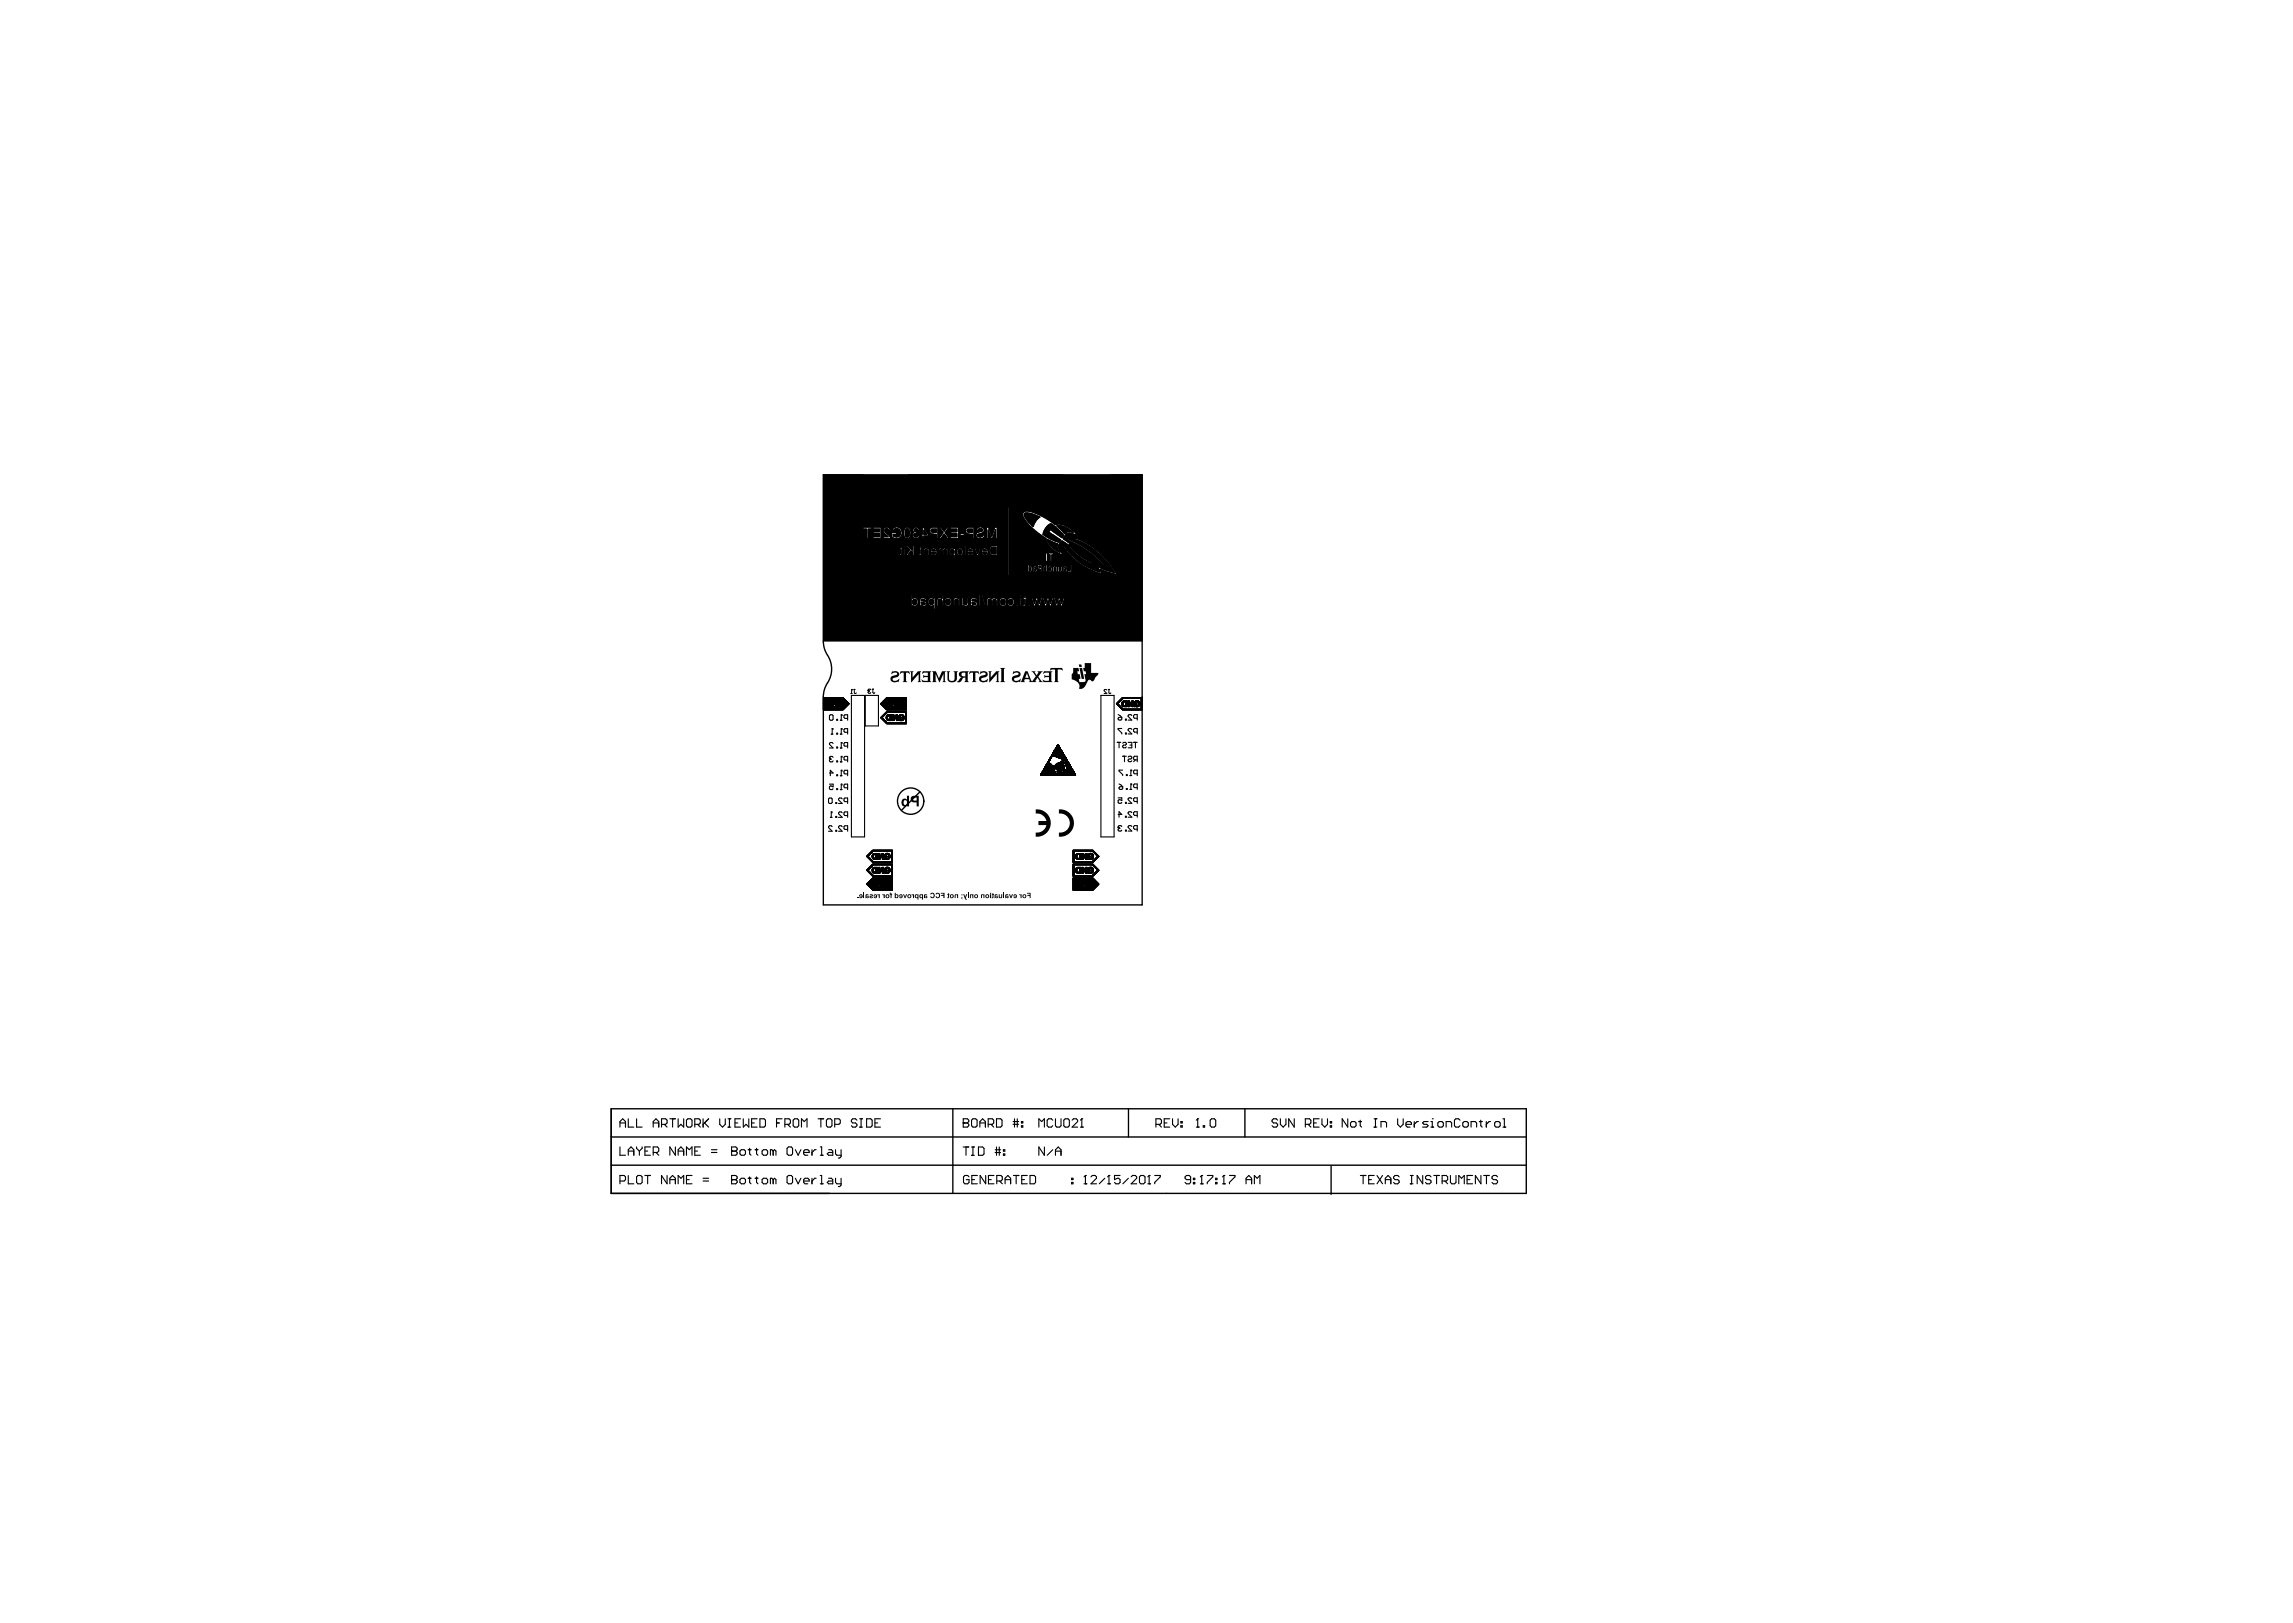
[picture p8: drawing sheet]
<svg xmlns="http://www.w3.org/2000/svg" width="420mm" height="297mm" viewBox="0 0 420 297" stroke-linecap="round" stroke-linejoin="round" font-family="sans-serif">
<g fill="none" stroke="#000" stroke-width=".25">
<path d="M150.7 86.9h7.3v1h1.3v1.5h1v-1.5h3.8v1.5h.9v-1.5h1.3v-1h27.6l1 .1 1.1 .4a4.9 4.9 0 0 0 6 0l1.5-.5h5.6v78.7h-58.4v-38.1l.2-1 .3-1a4.9 4.9 0 0 0 0-6.1l-.3-1-.2-1zM168.4 144.9l-3.4 3.4M111.9 202.9h167.5v15.5h-167.5zM111.9 213.3h167.5M111.9 208.1h167.5M174.4 202.9v15.5M206.6 202.9v5.2M227.9 202.9v5.2M243.7 213.4v5.2"/>
<circle cx="166.7" cy="146.6" r="2.41"/>
</g>
<g fill="none" stroke="#000" stroke-width=".2">
<path d="M151.9 138.8h.1M151.9 138.8l.1 .1M152 130.8h.4l.1 .2v.7l-.1 .1h-.4l-.1-.1v-.7zM152 138.9l-.1 .2 .1 .3h.4l.1-.1M152 138.9h.2M152.2 134.4h.3M152.4 133.4h.1M152.4 133.4v1M152.4 133.4l.1 .1M152.5 136.1l-.1-.2h-.4l-.1 .2v.1l.6 .7h-.6M152.5 138.6l-.1-.2h-.4l-.1 .4M153.2 131.7h.2v.1h-.2z"/>
<path d="M153.2 134.2h.2v.2h-.2zM153.2 136.7h.2v.2h-.2zM153.2 139.3h.2v.1h-.2zM153.9 136.9h.3M153.9 134.4h.3M153.9 139.4h.3M153.9 131.8h.3M154 135.9h.1M154 133.4h.1M154 138.4h.1M154 130.8h.1M154 130.8v1"/>
<path d="M154 133.4v1M154 135.9v1M154 138.4v1M154 135.9l.2 .2M154 133.4l.2 .1M154 138.4l.2 .2M154 130.8l.2 .2M155.2 131.5h-.5l-.2-.2v-.3l.2-.2h.5v1M155.2 134h-.5l-.2-.1v-.4l.2-.1h.5v1M155.2 136.6h-.5l-.2-.2v-.3l.2-.2h.5v1M155.2 139.1h-.5l-.2-.2v-.3l.2-.2h.5v1M155.9 127.3h2.4v25.9h-2.4z"/>
<path d="M158.4 127.3h2.4v5.6h-2.4zM201.6 127.3h2.4v25.9h-2.4zM204.5 135.9h.7M204.7 130.8l.7 .5M204.9 131.3h.5v.3l-.2 .2h-.3l-.2-.2zM204.9 135.9v1M205.4 133.3h-.7v.2l.7 .7v.1M205.5 136l.2-.1h.3l.2 .1-.2 .4h-.3l-.2 .1 .2 .4h.3l.2-.2M205.5 138.4h.7M205.9 138.4v1M206 134.2h.2v.1h-.2zM206 131.6h.2v.2h-.2z"/>
<path d="M206.5 138.6l.2-.2h.3l.2 .3-.2 .2h-.3l-.2 .3 .2 .2h.3l.2-.2M206.5 135.9h.7v1h-.7M206.9 136.4h.3M207.2 133.5l-.2-.2h-.3l-.2 .2v.2l.7 .6h-.7M207.2 131l-.2-.2h-.3l-.2 .2v.1l.7 .7h-.7M207.5 135.9h.7M207.9 135.9v1M207.9 139.1l-.4 .3M208.2 131.5h-.5l-.2-.2v-.3l.2-.2h.5v1M208.2 134h-.5l-.2-.2v-.3l.2-.2h.5v1M208.2 139.1h-.5l-.2-.2v-.3l.2-.2h.5v1M151.9 146.1h.3l.2 .1v.7l-.2 .2h-.3l-.2-.2v-.7z"/>
<path d="M151.9 143.5h.6v.5l-.3-.2-.3 .2v.3l.1 .2h.4l.1-.2M151.9 141.5h.6l-.5-.5v1M152 149.6h.4M152.2 148.6h.1M152.2 148.6v1M152.2 148.6l.2 .2M152.4 151.3l-.2-.2h-.3l-.2 .2v.2l.7 .6h-.7M153 146.9h.2v.2h-.2zM153 149.4h.2v.2h-.2zM153 152h.2v.1h-.2zM153.2 141.8h.2v.2h-.2zM153.2 144.3h.2v.2h-.2z"/>
<path d="M153.9 144.5h.3M153.9 142h.3M154 143.5h.1M154 141h.1M154 143.5l.2 .2M154 141v1M154 143.5v1M154 141l.2 .1M154.2 146.2l-.2-.1h-.3l-.2 .1v.2l.7 .7h-.7M154.2 148.8l-.2-.2h-.3l-.2 .2v.1l.7 .7h-.7M154.2 151.3l-.2-.2h-.3l-.2 .2v.2l.7 .6h-.7M155.2 141.6h-.5l-.2-.1v-.4l.2-.1h.5v1"/>
<path d="M155.2 144.2h-.5l-.2-.2v-.3l.2-.2h.5v1M155.2 146.7h-.5l-.2-.1v-.4l.2-.1h.5v1M155.2 149.3h-.5l-.2-.2v-.3l.2-.2h.5v1M155.2 151.8h-.5l-.2-.2v-.3l.2-.2h.5v1M204.7 151.4h.1M204.7 146h.7v.5l-.4-.1-.3 .1v.4l.2 .1h.3l.2-.1M204.7 149.1h.7l-.5-.5v1M204.7 151.4l.2 .2M204.9 143.5l.6 .5M204.9 151.6l-.2 .2 .2 .3h.3l.2-.2M204.9 151.6h.1M205 144h.5v.3l-.1 .2h-.4l-.1-.2z"/>
<path d="M205.4 151.3l-.2-.2h-.3l-.2 .3M205.5 140.9h-.6v.2l.6 .7v.1M206 146.9h.2v.1h-.2zM206 149.4h.2v.2h-.2zM206 151.9h.2v.2h-.2zM206.2 144.3h.2v.2h-.2zM206.2 141.8h.2v.1h-.2zM206.9 144.5h.3M206.9 141.9h.3M207 143.5h.1M207 140.9h.1M207 143.5l.2 .1"/>
<path d="M207 140.9v1M207 143.5v1M207 140.9l.2 .2M207.2 148.7l-.2-.1h-.3l-.2 .1v.2l.7 .7h-.7M207.2 146.2l-.2-.2h-.3l-.2 .2v.2l.7 .6h-.7M207.2 151.3l-.2-.2h-.3l-.2 .2v.1l.7 .7h-.7M208.2 151.8h-.5l-.2-.2v-.3l.2-.2h.5v1M208.2 149.2h-.5l-.2-.1v-.4l.2-.1h.5v1M208.2 141.6h-.5l-.2-.2v-.3l.2-.2h.5v1M208.2 144.1h-.5l-.2-.1v-.4l.2-.1h.5v1M208.2 146.7h-.5l-.2-.2v-.3l.2-.2h.5v1M113.5 206.3v-1l.5-.5 .5 .5v1"/>
<path d="M113.5 209.9v1.5h1M113.5 216.2h.8l.2-.3v-.5l-.2-.3h-.8v1.6M113.5 205.5h1M115 204.8v1.5h1M115 211.4v-1l.5-.5 .5 .5v1M115 215.1v1.6h1M115 210.7h1M116.5 204.8v1.5h1.1M116.5 215.4l.3-.3h.5l.3 .3v1l-.3 .3h-.5l-.3-.3zM116.5 209.9v.3l.6 .5M117.1 210.7v.7M117.6 209.9v.3l-.5 .5"/>
<path d="M118.1 215.1h1M118.1 210.7h.5M118.6 215.1v1.6M119.1 209.9h-1v1.5h1M119.6 205.5h1M119.6 210.9h.8l.2-.2v-.5l-.2-.3h-.8v1.5M119.6 206.3v-1l.5-.5 .5 .5v1M120.1 210.9l.5 .5M121.1 205.8h.8l.2-.3v-.5l-.2-.2h-.8v1.5M121.6 205.8l.5 .5M122.1 215.1v1.6l-1-1.6v1.6M122.6 204.8h1"/>
<path d="M122.6 216.7v-1.1l.5-.5 .5 .5v1.1M122.6 215.9h1M123.1 204.8v1.5M123.6 209.9v1.5l-1-1.5v1.5M124.2 204.8v1.5l.5-.5 .5 .5v-1.5M124.2 211.4v-1l.5-.5 .5 .5v1M124.2 216.7v-1.6l.5 .5 .5-.5v1.6M124.2 210.7h1M125.7 215.9h.5M125.7 211.4v-1.5l.5 .5 .5-.5v1.5M125.9 204.8h.5l.3 .2v1l-.3 .3h-.5l-.2-.3v-1zM126.7 215.1h-1v1.6h1"/>
<path d="M127.2 205.8h.8l.2-.3v-.5l-.2-.2h-.8v1.5M127.2 210.7h.5M127.7 205.8l.5 .5M128.2 209.9h-1v1.5h1M128.7 216.2h1M128.7 215.6h1M128.7 204.8v1.5M129 205.5l.7 .8M129.7 204.8l-1 1M130.2 210.9h1.1M130.2 210.4h1.1M131.8 204.8v1l.5 .5 .5-.5v-1"/>
<path d="M133.3 206.3h.5M133.3 204.8h.5M133.5 204.8v1.5M133.9 215.9h.1M133.9 210.7h.1M133.9 215.1h.8l.3 .3v.2l-.3 .3 .3 .3v.2l-.3 .3h-.8zM133.9 215.9h.8M133.9 209.9h.8l.3 .3v.2l-.3 .3 .3 .2v.3l-.3 .2h-.8zM133.9 210.7h.8M134.6 205.5h.5M135.5 215.9l.2-.3h.5l.3 .3v.5l-.3 .3h-.5l-.2-.3zM135.5 210.7l.2-.3h.5l.3 .3v.5l-.3 .2h-.5l-.2-.2z"/>
<path d="M135.6 204.8h-1v1.5h1M136.1 204.8v1.5l.5-.5 .5 .5v-1.5M137 215.6h.5M137 210.4h.5M137.2 210.2v1l.3 .2M137.2 215.4v1l.3 .3M137.6 205.5h.5M138.3 215.6h.5M138.3 210.4h.5M138.5 210.2v1l.3 .2M138.5 215.4v1l.3 .3M138.6 204.8h-1v1.5h1"/>
<path d="M139.1 204.8h.8l.2 .2v1l-.2 .3h-.8zM139.5 215.9l.3-.3h.5l.2 .3v.5l-.2 .3h-.5l-.3-.3zM139.5 210.7l.3-.3h.5l.2 .3v.5l-.2 .2h-.5l-.3-.2zM141.6 215.9l-.3-.3h-.3v1.1M141.6 210.7l-.3-.3h-.3v1M141.6 210.7v.7M141.6 215.9v.8M141.6 215.9l.2-.3 .3 .3v.8M141.6 210.7l.2-.3 .3 .3v.7M142.2 205.5h.5M143.2 204.8h-1v1.5M143.7 205.8h.8l.2-.3v-.5l-.2-.2h-.8v1.5"/>
<path d="M144.1 215.4l.2-.3h.6l.2 .3v1l-.2 .3h-.6l-.2-.3zM144.2 205.8l.5 .5M144.3 209.9h.6l.2 .3v1l-.2 .2h-.6l-.2-.2v-1zM145.5 204.8h.5l.2 .2v1l-.2 .3h-.5l-.3-.3v-1zM145.6 215.6l.5 1.1 .5-1.1M145.6 210.4l.5 1 .5-1M146.7 206.3v-1.5l.5 .5 .6-.5v1.5M147.1 216.2h1.1v-.3l-.3-.3h-.5l-.3 .3v.5l.3 .3h.5M147.1 210.9h1.1v-.2l-.3-.3h-.5l-.3 .3v.5l.3 .2h.5M148.7 210.4v1M148.7 215.6v1.1M149.4 215.6h-.2l-.5 .6"/>
<path d="M149.4 210.4h-.2l-.5 .5M149.8 204.8h1M150.2 215.1h.2v1.6M150.2 216.7h.5M150.2 211.4h.5M150.2 209.9h.2v1.5M150.3 204.8v1.5M151.3 205l.3-.2h.5l.2 .2v1l-.2 .3h-.5l-.3-.3zM151.7 215.6h.5l.3 .3v.8h-.8l-.3-.3 .3-.2h.8M151.7 210.4h.5l.3 .3v.7h-.8l-.3-.2 .3-.3h.8M152.8 205.8h.8l.2-.3v-.5l-.2-.2h-.8v1.5M153 215.6v.8l.2 .3h.8"/>
<path d="M153 210.4v.8l.2 .2h.8M154 210.4v1.3l-.3 .2h-.2M154 215.6v1.3l-.3 .3h-.2M156.9 205l-.3-.2h-.5l-.2 .2v.3l.2 .2h.5l.3 .3v.2l-.3 .3h-.5l-.2-.3M157.4 206.3h.5M157.4 204.8h.5M157.6 204.8v1.5M158.7 204.8h.7l.3 .2v1l-.3 .3h-.7zM160.2 205.5h.5M161.2 204.8h-1v1.5h1M176.4 205.5h.1M176.4 204.8h.7l.3 .2v.3l-.3 .2 .3 .3v.2l-.3 .3h-.7z"/>
<path d="M176.4 205.5h.7M176.4 209.9h1M176.9 209.9v1.5M177.4 215.4l-.2-.3h-.5l-.3 .3v1l.3 .3h.5l.2-.3v-.5h-.5M177.9 205l.2-.2h.5l.3 .2v1l-.3 .3h-.5l-.2-.3zM177.9 209.9h.5M177.9 211.4h.5M177.9 215.9h.5M178.1 209.9v1.5M178.9 215.1h-1v1.6h1M179.1 209.9h.8l.3 .3v1l-.3 .2h-.8zM179.4 205.5h1"/>
<path d="M179.4 206.3v-1l.5-.5 .5 .5v1M180.5 215.1v1.6l-1.1-1.6v1.6M180.9 205.8h.8l.2-.3v-.5l-.2-.2h-.8v1.5M181 215.9h.5M181.4 205.8l.5 .5M182 215.1h-1v1.6h1M182.2 210.4h1M182.2 210.9h1M182.4 204.8h.8l.3 .2v1l-.3 .3h-.8zM182.4 209.9v1.5M182.5 216.2h.8l.2-.3v-.5l-.2-.3h-.8v1.6M182.9 209.9v1.5"/>
<path d="M183 216.2l.5 .5M183.7 210.4h.3v.3h-.3zM183.7 211.2h.3v.2h-.3zM184 215.9h1M184 216.7v-1.1l.5-.5 .5 .5v1.1M185.5 205.3h1M185.5 205.8h1M185.5 215.1h1M185.7 204.8v1.5M186 215.1v1.6M186.2 204.8v1.5M187 206h.3v.3h-.3z"/>
<path d="M187 205.3h.3v.2h-.3zM187.1 215.9h.5M188.1 215.1h-1v1.6h1M188.6 215.1h.7l.3 .3v1l-.3 .3h-.7zM190.2 206.3v-1.5l.5 .5 .5-.5v1.5M191.2 209.9v1.5l-1-1.5v1.5M192.7 205l-.2-.2h-.5l-.3 .2v1l.3 .3h.5l.2-.3M192.7 210.4l-1 1M193.2 204.8v1.2l.3 .3h.5l.3-.3v-1.2M193.2 211.4v-1l.5-.5 .6 .5v1M193.2 210.7h1.1M194.8 205l.2-.2h.5l.3 .2v1l-.3 .3h-.5l-.2-.3z"/>
<path d="M196.2 216.4h.2v.3h-.2zM196.2 215.6h.2v.3h-.2zM196.3 205l.2-.2h.5l.3 .2v.3l-1 1h1M197.8 206.3h.5M198.1 204.8h.1M198.1 204.8v1.5M198.1 204.8l-.3 .2M198.5 216.7h.5M198.7 215.1h.1M198.7 215.1v1.6M198.7 215.1l-.2 .3M199.7 215.4l.3-.3h.5l.3 .3v.2l-1.1 1.1h1.1"/>
<path d="M202.3 215.6l-1 1.1M202.8 216.7h.5M203 215.1h.1M203 215.1l-.2 .3M203 215.1v1.6M205.1 215.1h-1.1v.8l.6-.3h.2l.3 .3v.5l-.3 .3h-.5l-.3-.3M206.6 215.6l-1 1.1M207.1 215.4l.2-.3h.6l.2 .3v.2l-1 1.1h1M208.6 215.4l.3-.3h.5l.2 .3v1l-.2 .3h-.5l-.3-.3zM210.1 216.7h.5M210.4 215.1h.1M210.4 215.1v1.6"/>
<path d="M210.4 215.1l-.3 .3M211.4 215.1h1v.3l-1 1v.3M211.6 205.8h.8l.2-.3v-.5l-.2-.2h-.8v1.5M212.1 205.8l.5 .5M213.1 205.5h.6M214.2 204.8h-1.1v1.5h1.1M214.7 204.8v1l.5 .5 .5-.5v-1M216.2 206h.2v.3h-.2zM216.2 205.3h.2v.2h-.2zM218 215.9h-.8l-.2-.3v-.2l.2-.3h.5l.3 .3v1l-.3 .3h-.5l-.2-.3M218.5 216.4h.2v.3h-.2zM218.5 215.6h.2v.3h-.2z"/>
<path d="M219 206.3h.5M219.3 204.8h.1M219.3 204.8v1.5M219.3 204.8l-.3 .2M219.8 216.7h.5M220 215.1h.1M220 215.1v1.6M220 215.1l-.2 .3M220.3 206h.2v.3h-.2zM221 215.1h1v.3l-1 1v.3M221.8 204.8h.5l.3 .2v1l-.3 .3h-.5l-.2-.3v-1zM222.5 216.4h.3v.3h-.3z"/>
<path d="M222.5 215.6h.3v.3h-.3zM223.8 216.7h.5M224.1 215.1h.1M224.1 215.1v1.6M224.1 215.1l-.3 .3M225.1 215.1h1v.3l-1 1v.3M228.1 215.9h1M228.1 216.7v-1.1l.5-.5 .5 .5v1.1M229.7 216.7v-1.6l.5 .5 .5-.5v1.6M233.9 205l-.2-.2h-.6l-.2 .2v.3l.2 .2h.6l.2 .3v.2l-.2 .3h-.6l-.2-.3M234.4 204.8v1l.5 .5 .5-.5v-1M237 204.8v1.5l-1.1-1.5v1.5"/>
<path d="M239 205.8h.7l.3-.3v-.5l-.3-.2h-.7v1.5M239.5 205.8l.5 .5M240.5 205.5h.5M241.5 204.8h-1v1.5h1M242 204.8v1l.5 .5 .5-.5v-1M243.5 206h.3v.3h-.3zM243.5 205.3h.3v.2h-.3zM246.7 204.8v1.5l-1-1.5v1.5M247.5 205.3h.5l.3 .2v.5l-.3 .3h-.5l-.2-.3v-.5zM248.8 205.3h.5M249 205v1l.3 .3M249.1 215.1h1"/>
<path d="M249.6 215.1v1.6M250.6 215.9h.5M251.6 206.3h.5M251.6 204.8h.5M251.6 215.1h-1v1.6h1M251.8 204.8v1.5M252.1 215.1l1 1.6M252.8 206.3v-1h.8l.3 .2v.8M253.1 215.1l-1 1.6M253.6 215.9h1M253.6 216.7v-1.1l.5-.5 .5 .5v1.1M255.9 204.8v1l.5 .5 .5-.5v-1"/>
<path d="M256.2 215.4l-.3-.3h-.5l-.3 .3v.2l.3 .3h.5l.3 .3v.2l-.3 .3h-.5l-.3-.3M257.4 205.8h1v-.3l-.2-.2h-.5l-.3 .2v.5l.3 .3h.5M258.2 215.1h.5M258.2 216.7h.5M258.4 215.1v1.6M258.9 205.3v1M259.7 205.3h-.3l-.5 .5M260.5 215.1v1.6l-1-1.6v1.6M261.5 205.3h-.8l-.3 .2 .3 .3h.5l.3 .2-.3 .3h-.8M262 206.3h.5M262 205.3h.2v1M262 215.4l-.3-.3h-.5l-.2 .3v.2l.2 .3h.5l.3 .3v.2l-.3 .3h-.5l-.2-.3"/>
<path d="M262.2 204.8h.1M262.5 215.1h1M263 215.1v1.6M263.5 205.3h.5l.3 .2v.5l-.3 .3h-.5l-.3-.3v-.5zM264 216.2h.8l.2-.3v-.5l-.2-.3h-.8v1.6M264.5 216.2l.5 .5M264.8 206.3v-1h.7l.3 .2v.8M265.5 215.1v1.3l.3 .3h.5l.3-.3v-1.3M267.1 216.7v-1.6l.5 .5 .5-.5v1.6M267.3 205l-.3-.2h-.5l-.2 .2v1l.2 .3h.5l.3-.3M268.1 205.3h.5l.2 .2v.5l-.2 .3h-.5l-.3-.3v-.5zM268.6 215.9h.5"/>
<path d="M269.3 206.3v-1h.8l.2 .2v.8M269.6 215.1h-1v1.6h1M270.8 205.3h.6M271.1 205v1l.3 .3M271.1 215.1v1.6l-1-1.6v1.6M271.6 215.1h1.1M272.1 205.3v1M272.1 215.1v1.6M272.9 205.3h-.3l-.5 .5M273.9 205.3h.5l.3 .2v.5l-.3 .3h-.5l-.3-.3v-.5zM274.2 215.4l-.3-.3h-.5l-.2 .3v.2l.2 .3h.5l.3 .3v.2l-.3 .3h-.5l-.2-.3M275.2 206.3h.5"/>
<path d="M275.2 204.8h.2v1.5"/>
</g>
<g fill="#000">
<path d="M163.3 122.9l.8-.1 .5 .3v.5l-.1 .2-1.1 .4 .1 .3 .1 .1h.5l.6-.4-.2 .6-1 .1-.4-.3-.1-.4 .2-.4 1.1-.4-.1-.3h-.4l-.6 .3zM164.9 122.9h1.6l.1 .5-.4-.3h-.3v1.5l.2 .2h-.9l.3-.1v-1.6h-.4l-.4 .3zM166.6 122.9h.7l-.2 .1v1l1-1.1h.5l-.1 .2v1.6l.1 .1h-.6l.2-.2v-1.2l-1.4 1.5v-1.8zM169 122.9h1.5l-.2 .2v1.5l.2 .2h-1.6l-.2-.4 .4 .2h.8v-.7h-.7l-.2 .2v-.6l.3 .2h.6v-.6h-.7l-.4 .2zM170.7 122.9h.7l.5 1.2 .6-1.2h.7l-.2 .2v1.5l.2 .2h-.7l.2-.2v-1.3l-.7 1.6-.7-1.6v1.4l.2 .1h-.8l.1-.1v-1.6zM173.3 122.9h.7l-.3 .2v1.2l.2 .3h.3h.4l.2-.3v-1.2l-.2-.2h.8l-.2 .2v1.2l-.2 .4-.8 .2-.7-.3v-1.5zM177.6 122.9h1.5l.2 .5-.4-.3h-.3v1.6l.2 .1h-.9l.2-.2v-1.5h-.4l-.3 .3zM179.5 122.9l.8-.1 .5 .3v.4l-.2 .3-1 .4 .1 .3 .2 .1h.4l.6-.4-.2 .6-.8 .1-.6-.3-.1-.5 .2-.3 1-.4v-.2l-.2-.1h-.4l-.4 .3zM181 122.9h.6l-.2 .2v.9l1-1.1h.6l-.2 .2v1.6l.2 .1h-.7l.2-.2v-1.2l-1.4 1.5v-1.8zM183.1 122.2h.9l-.2 .3v2.1l.2 .2h-.9l.2-.1v-2.3zM185.5 122.9l.8-.1 .5 .3v.5l-.2 .3-.9 .3v.3l.2 .1h.5l.5-.4-.2 .6-.9 .1-.5-.3v-.7l1.2-.5-.1-.3h-.4l-.6 .3zM191.1 122.9h1.6l-.2 .2v1.5l.2 .2h-1.7l-.1-.4 .3 .2h.8v-.7h-.6l-.2 .2v-.6l.3 .2h.5v-.5l-.7-.1-.3 .2z"/>
<path d="M192.4 122.2h2.1l.1 .6-.3-.3-.7 .1v2l.2 .2h-.8l.2-.2v-2l-.7-.1-.3 .3zM197.5 121.6h.5l.1 .5h-.5zM197.6 122.2h.5l.4 2.1-.5-.1zM196.5 122.2h1l.1 .7h-.4l.1 .5h.4v.1l.1 .7-.3 .1 .1 .5h.9l.2-.2-.2-1.2h.3v-.1l-.1-.4h-.3l-.1-.5v-.2h.3v-.8h1.2v1.8h1.3v.1l-1 1.4h-.2l-.2-.2-.3-.1-1 1.5-.7 .2-.2-.1 .1-.6-.2-.5-.5-.3-.7-.3v-.9l.3-.4zM189.6 148.1a2.5 2.5 0 0 1 2.8 2.5 2.5 2.5 0 0 1-2.8 2.5v-.7a1.75 1.75 0 0 0 2-1.4h-1.5v-.7h1.5a1.75 1.75 0 0 0-2-1.4zM193.9 148.1a2.5 2.5 0 0 1 2.7 2.5 2.5 2.5 0 0 1-2.7 2.5v-.7a1.75 1.75 0 0 0 2-1.8 1.75 1.75 0 0 0-2-1.7zM156.9 164.2h.2v.2h-.2zM158.1 163.4h.2v1h-.2zM159.3 163.7h.5v.3l-.4 .1 .1 .2 .4-.1-.2 .1h-.5v-.2l.5-.2-.5-.1zM160.6 163.7l.3 .1 .2-.1v.7h-.2v-.5h-.2zM161.6 163.7l.2 .1 .2-.1v.7h-.2v-.5h-.2zM162.8 163.4h.4l.1 .3-.1 .7h-.1v-.6h-.2l.2-.2z"/>
<path d="M165.3 163.7h.2l.2 .4 .2-.4h.2l-.3 .7h-.2zM166.9 163.7l.3 .1 .1-.1v.7h-.1l-.1-.5h-.2zM170.4 163.5l.4-.1 .2 .1 .1 .4-.1 .4-.4 .1-.3-.2v-.1l.2-.1 .1 .2h.2l.1-.3-.1-.3h-.2l-.1 .1h-.2zM171.4 163.5l.3-.1 .3 .1 .1 .5-.1 .3-.3 .1-.3-.1-.1-.2 .2-.1 .1 .2h.2l.1-.4-.1-.2-.5 .1zM172.2 163.4h.7v1h-.2v-.4h-.4v-.2h.4v-.2h-.5zM173.6 163.4l.2 .4-.1 .5-.2 .1 .1-.6h-.2v-.1h.2zM174.8 163.7h.3l.1 .1v-.1h.2v.7h-.2v-.5l-.1-.1-.1 .1v.5h-.2zM176.4 163.7h.2l.1 .5 .2-.5h.2l-.3 .7 .2 .1v.2l-.3-.2zM177.2 163.4h.2v1h-.2zM177.6 163.7h.3l.1 .1v-.1h.2v.7h-.2v-.5l-.1-.1-.2 .1v.5h-.1zM179.6 163.7h.3l.2 .1v-.1h.1v.7h-.1v-.5l-.2-.1-.1 .1v.5h-.2zM181.7 163.4l.3 .4h-.1v.5l-.3 .1 .1-.6h-.1v-.1h.1z"/>
<path d="M182.8 163.7h.2l.1 .5a.15 .15 0 0 0 .2 0 .15 .15 0 0 0 0-.2v-.3h.2v.6l-.2 .1-.3-.1-.2 .1zM183.7 163.4h.2v1h-.2zM184.7 163.7h.2l.2 .4 .2-.4h.2l-.3 .7h-.2zM186.6 163.7l.3 .1 .1-.1v.7h-.1l-.1-.5h-.1zM188 163.4h.7v1h-.2v-.4h-.4v-.2h.4v-.2h-.5z"/>
<path d="M175.7 123l-.1 .6 .1 .2 .4 .1-.9 .9h.6l.5-.7 .4-.1v.6l-.2 .2h.9l-.2-.2v-1.5l.2-.2h-1.3zM176.1 123.2l.6-.1v.7l-.6-.2z"/>
<path d="M187.7 122.9l-.6 1.6-.3 .3h.9l-.2-.1 .1-.4h.8l.1 .4-.1 .1h1.3l-.1-.2 .3-.6 .4 .6-.1 .2h.7l-.8-.9 .8-1h-1l.2 .2-.3 .5-.4-.5 .2-.2h-.7l.7 .9-.6 .9-.9-1.8zM188 123.2l.3 .8h-.6z"/>
<path d="M165.2 146.3l-.2 .5 .2 .6 .4 .2 .5-.2v.2h.3v-2h-.4v.7l-.3-.2zM165.5 146.5l.3-.1 .2 .3v.4l-.2 .2-.4-.2z"/>
<path d="M166.9 145.8l-.2 .3 .1 .5 .4 .3h.6v.7h.4v-2zM167.2 146.1l.6-.1v.5h-.5l-.2-.2z"/>
<path d="M157.4 163.7l-.1 .4h.4v.1h-.4l.2 .2 .3-.1 .2-.2-.1-.3-.2-.1zM157.5 163.8h.2v.2h-.2z"/>
<path d="M158.5 163.7l-.1 .7 .6-.1v-.2l-.4-.2 .1-.1 .3 .1v-.1zM158.6 164l.2 .1 .1 .1h-.2z"/>
<path d="M160 163.7l-.1 .4h.5v.1h-.4l.2 .2 .3-.1 .1-.2-.1-.4zM160.2 163.8l.2 .2h-.3z"/>
<path d="M162.1 164a.37 .37 0 0 0 .7 0 .37 .37 0 0 0-.7 0zM162.3 164a.2 .2 0 0 1 .3 0 .2 .2 0 0 1-.3 0z"/>
<path d="M163.8 163.4v1l.2-.1h.4l.1-.2-.1-.4h-.3l-.1 .1v-.4zM163.9 164a.2 .2 0 0 1 .4 0 .2 .2 0 0 1-.4 0z"/>
<path d="M164.8 163.7l-.2 .4h.5l-.1 .1h-.4l.3 .2h.2l.2-.3-.1-.3-.2-.1zM164.9 163.8l.2 .2h-.3z"/>
<path d="M166.1 164a.36 .36 0 0 0 .7 0 .36 .36 0 0 0-.7 0zM166.3 164a.2 .2 0 0 1 .4 0 .2 .2 0 0 1-.4 0z"/>
<path d="M167.6 163.7l-.1 .5 .2 .2 .3-.1v.4h.2v-1h-.2v.1l-.1-.1zM167.6 164a.2 .2 0 0 1 .4 0 .2 .2 0 0 1-.4 0z"/>
<path d="M168.4 163.7l-.1 .5 .3 .2 .2-.1v.4h.2v-1h-.2v.1l-.1-.1zM168.4 164a.2 .2 0 0 1 .4 0 .2 .2 0 0 1-.4 0z"/>
<path d="M169.2 163.7l-.1 .7h.6l.1-.3-.5-.2 .1-.1 .4 .1-.1-.2zM169.3 164.1a.15 .15 0 0 1 .3 0 .15 .15 0 0 1-.3 0z"/>
<path d="M173.9 164a.38 .38 0 0 0 .7 0 .38 .38 0 0 0-.7 0zM174 164a.2 .2 0 0 1 .4 0 .2 .2 0 0 1-.4 0z"/>
<path d="M176 163.7v.2h.2v-.2zM176 164.2v.2l.2 .2v-.4z"/>
<path d="M178.3 164a.4 .4 0 0 0 .8 0 .4 .4 0 0 0-.8 0zM178.5 164a.2 .2 0 0 1 .4 0 .2 .2 0 0 1-.4 0z"/>
<path d="M180.4 164a.37 .37 0 0 0 .7 0 .37 .37 0 0 0-.7 0zM180.5 164a.2 .2 0 0 1 .4 0 .2 .2 0 0 1-.4 0z"/>
<path d="M181.2 163.4v.2h.3v-.2zM181.2 163.7v.7h.3v-.7z"/>
<path d="M182.1 163.7l-.1 .7 .6-.1 .1-.2-.4-.2 .1-.1 .3 .1-.1-.1zM182.3 164l.2 .2h-.2z"/>
<path d="M184.1 163.7l-.1 .7h.6v-.3l-.4-.2 .1-.1 .3 .1v-.2zM184.2 164.1a.15 .15 0 0 1 .3 0 .15 .15 0 0 1-.3 0z"/>
<path d="M185.7 163.7l-.2 .4h.5l-.1 .1h-.4l.3 .2 .2-.1 .1-.5-.2-.1zM185.8 163.8l.2 .2h-.3z"/>
<path d="M187.2 164a.36 .36 0 0 0 .7 0 .36 .36 0 0 0-.7 0zM187.3 164a.2 .2 0 0 1 .4 0 .2 .2 0 0 1-.4 0z"/>
</g>
<g fill="none" stroke="#000" stroke-width=".18">
<path d="M150.7 98.5h8M150.7 98.4h8M150.7 98.3h8M150.7 97.6h8M150.7 97.5h8M150.7 97.4h8M150.7 96.7h7.3M150.7 96.6h7.3M150.7 98.2h8M150.7 98.1h8M150.7 98h8M150.7 97.9h8"/>
<path d="M150.7 97.8h8M150.7 97.7h8M150.7 97.3h8M150.7 97.2h8M150.7 97.1h8M150.7 97h8M150.7 96.9h8M150.7 96.8h8M150.7 100h14.2M150.7 99.9h14.2M150.7 99.9h14.8M150.7 94h33.8"/>
<path d="M150.7 93.9h33.8M150.7 96.4h33.8M150.7 99.3h33.8M150.7 99.2h33.8M150.7 99.1h33.8M150.7 99h33.8M150.7 98.9h33.8M150.7 98.8h33.8M150.7 98.7h33.8M150.7 96.3h33.8M150.7 96.2h33.8M150.7 96.1h33.8"/>
<path d="M150.7 96h33.8M150.7 95.9h33.8M150.7 95.8h33.8M150.7 99.4h33.8M150.7 99.6h33.8M150.7 99.5h33.8M150.7 99.7h33.8M150.7 96.5h7.3M150.7 99.8h33.8M150.7 98.6h33.8M150.7 96.5h13.3M150.7 95.7h33.8"/>
<path d="M150.7 95.6h33.8M150.7 95.5h33.8M150.7 95.4h33.8M150.7 95.3h33.8M150.7 95.2h33.8M150.7 95.1h33.8M150.7 95h33.8M150.7 94.9h33.8M150.7 94.8h33.8M150.7 94.7h33.8M150.7 94.6h33.8M150.7 94.5h33.8"/>
<path d="M150.7 94.4h33.8M150.7 94.3h33.8M150.7 94.2h33.8M150.7 94.1h33.8M150.7 93.8h33.8M150.7 93.7h33.8M150.7 93.6h33.8M150.7 93.5h33.8M150.7 93.4h33.8M150.7 93.3h33.8M150.7 93.2h33.8M150.7 93.1h33.8"/>
<path d="M150.7 93h33.8M150.7 92.9h33.8M150.7 92.8h33.8M150.7 92.8h58.4M150.7 92.7h58.4M150.7 92.6h58.4M150.7 92.5h58.4M150.7 92.4h58.4M150.7 92.3h58.4M150.7 92.2h58.4M150.7 92.1h58.4M150.7 92h58.4"/>
<path d="M150.7 91.9h58.4M150.7 91.8h58.4M150.7 91.7h58.4M150.7 91.6h58.4M150.7 91.5h58.4M150.7 91.4h58.4M150.7 91.3h58.4M150.7 91.2h58.4M150.7 91.1h58.4M150.7 91h58.4M150.7 90.9h58.4M150.7 90.8h58.4"/>
<path d="M150.7 90.7h58.4M150.7 90.6h58.4M150.7 90.5h58.4M150.7 90.4h58.4M150.7 90.3h58.4M150.7 90.2h58.4M150.7 90.1h58.4M150.7 90h58.4M150.7 89.9h58.4M150.7 89.8h58.4M150.7 89.7h58.4M150.7 89.6h58.4"/>
<path d="M150.7 89.5h58.4M150.7 89.4h58.4M150.7 89.3h58.4M150.7 89.2h58.4M150.7 89.1h58.4M150.7 89h58.4M150.7 88.9h58.4M150.7 88.8h58.4M150.7 88.7h58.4M150.7 88.6h58.4M150.7 88.5h58.4M150.7 88.4h58.4"/>
<path d="M150.7 88.3h58.4M150.7 88.2h58.4M150.7 88.1h58.4M150.7 88h58.4M150.7 87.9h58.4M150.7 87.8h58.4M150.7 87.7h58.4M150.7 87.6h58.4M150.7 87.5h58.4M150.7 87.4h58.4M150.7 87.3h58.4M150.7 87.2h58.4"/>
<path d="M150.7 87.1h58.4M150.7 87h58.4M150.7 86.9h58.4M158.9 98.5h.9M158.9 98.4h.9M158.9 98.3h.9M158.9 97.6h1M158.9 97.5h1M158.9 97.4h1M158.9 98.2h2.1M158.9 98.1h2.1M158.9 98h2.1"/>
<path d="M158.9 97.9h2.1M158.9 97.8h2.1M158.9 97.7h2.1M158.9 97.6h2.1M158.9 97.4h2.1M158.9 97.3h2.1M158.9 97.2h2.1M158.9 97.1h2.1M158.9 97h2.1M158.9 96.9h2.1M158.9 96.8h2.1M158.9 98.3h2.1"/>
<path d="M159.6 96.7h.3M159.6 96.7h.2M159.6 96.6h.2M159.6 96.5h.2M161.3 98.5h.4M161.3 98.4h.4M161.3 98.3h.4M161.3 97.6h.6M161.3 97.5h.6M161.3 97.5h.5M161.3 97.4h.5M161.3 96.7h.5"/>
<path d="M161.3 96.7h.6M161.3 96.6h.6M161.3 96.6h.7M161.3 98.2h1.3M161.3 98.1h1.2M161.3 98h1.1M161.3 97.9h1M161.3 97.9h.9M161.3 97.8h.9M161.3 97.8h.8M161.3 97.7h.8M161.3 97.7h.7"/>
<path d="M161.3 97.6h.7M161.3 97.3h.5M161.3 97.3h.4M161.3 97.2h.4M161.3 97.1h.4M161.3 97h.4M161.3 96.9h.4M161.3 96.8h.5M161.3 98.3h1.4M161.3 96.5h.8M162 97.2h2.8M162 97.1h.7"/>
<path d="M162 97h.7M162 96.9h.7M162 97.3h2.8M162 96.8h.6M162.1 97.4h2.7M162.1 96.8h.5M162.2 97.5h2.6M162.2 96.7h.3M162.2 97.5h1.1M162.3 97.6h1M162.4 97.7h.9M162.5 97.8h.8"/>
<path d="M162.6 96.5h1.2M162.6 97.9h.7M162.7 96.6h1M162.7 97.9h.6M162.7 98h.6M162.8 96.6h.8M162.8 98h.5M162.8 96.7h.7M162.8 98.1h.5M162.9 96.7h.6M162.9 98.2h.4M162.9 98.1h.4"/>
<path d="M162.9 97.1h.5M162.9 96.8h.5M162.9 96.9h.5M163 98.4h.5M163 98.3h.4M163 97.1h.3M163 97h.3M163 96.9h.4M163 98.3h.3M163 98.5h.8M163 98.5h.6M163.5 98.1h1.2"/>
<path d="M163.5 98h1.2M163.5 98h1.3M163.5 97.9h1.3M163.5 97.8h1.3M163.6 97.1h1.2M163.6 97.1h1.1M163.6 98.2h1M163.6 97h1.1M163.6 96.9h1.1M163.7 98.2h.8M163.7 96.9h.9M163.7 96.8h.9"/>
<path d="M163.8 96.8h.7M163.8 98.3h.6M163.9 96.7h.5M164 98.3h.2M164.1 97.6h.8M164.1 97.5h.8M164.1 97.7h.7M164.1 97.6h.7M164.3 96.5h15M164.4 98.5h1.5M164.5 96.5h1.4M164.6 98.5h1.2"/>
<path d="M164.6 96.6h1.2M164.7 98.4h1M164.7 96.6h1M164.8 98.4h.9M164.8 96.7h.9M164.8 98.3h.8M164.8 96.7h.8M164.9 96.8h.7M164.9 98.3h.7M164.9 98.2h.7M164.9 99.9h.6M165 98.1h.5"/>
<path d="M165 96.9h.5M165 96.9h.6M165 100h.5M165.1 98.1h.4M165.1 98h.4M165.1 97.1h.4M165.1 97h.4M165.1 97.9h.4M165.1 97.8h.4M165.1 97.3h.4M165.1 97.2h.4M165.2 97.6h.3"/>
<path d="M165.2 97.5h.3M165.2 97.4h.3M165.2 97.8h.3M165.2 97.7h.3M165.2 97.3h.3M165.7 100h.3M165.7 99.9h.3M165.7 99.9h.2M165.7 97.6h.8M165.7 97.5h.8M165.7 97.4h.8M165.7 98h.8"/>
<path d="M165.7 97.9h.8M165.7 97.8h.8M165.7 97.7h.8M165.7 97.3h.8M165.7 97.2h.8M165.7 97.1h.8M165.8 98.1h.6M165.8 98.1h.7M165.8 98h.7M165.8 97.1h.7M165.8 97h.6M165.8 96.9h.6"/>
<path d="M165.8 98.2h.6M165.8 96.8h.6M165.9 96.8h.4M165.9 98.3h.4M166 96.7h.3M166.2 99.9h.9M166.3 99.9h.8M166.3 98.5h1.1M166.3 100h.8M166.3 96.5h1.2M166.4 98.5h.9M166.4 96.6h1"/>
<path d="M166.5 96.6h.8M166.5 98.4h.7M166.5 96.7h.7M166.6 98.3h.5M166.6 96.7h.6M166.6 98.2h.5M166.6 96.8h.5M166.6 96.8h.6M166.7 98.2h.3M166.7 98.1h.3M166.7 97h.4M166.7 96.9h.4"/>
<path d="M166.7 98h.3M166.7 97.9h.3M166.7 97.8h.3M166.7 97.7h.3M166.7 97.3h.5M166.7 97.2h.4M166.7 97.1h.4M166.8 97.6h.4M166.8 97.5h.4M166.8 97.5h.5M166.8 97.4h.5M166.8 97.7h.3"/>
<path d="M166.8 97.6h.3M166.8 97.4h.4M167.3 98.1h.7M167.3 98h.7M167.3 98h1.3M167.3 97.9h1.3M167.3 97.8h1.6M167.3 98.2h.7M167.3 97.7h1.6M167.3 100h1.2M167.3 99.9h1.2M167.3 99.9h9.3"/>
<path d="M167.4 98.2h.6M167.4 97.7h1.5M167.4 97.2h1.5M167.4 97.1h1.5M167.4 97.1h.6M167.4 97h.6M167.4 96.9h.6M167.4 97.6h1.5M167.4 97.3h1.5M167.4 96.8h.5M167.4 98.3h.5M167.5 98.3h.3"/>
<path d="M167.5 96.7h.3M167.5 97.3h1.4M167.6 97.6h.1M167.7 97.4h1.2M167.8 97.6h1.1M167.8 97.5h1.1M167.8 97.4h1.1M167.9 98.5h1M167.9 96.5h1M168 98.5h.9M168 96.6h.9M168.1 98.4h.8"/>
<path d="M168.1 96.6h.8M168.1 96.7h.8M168.2 98.3h.7M168.2 96.7h.7M168.2 97.1h.7M168.2 98.2h.7M168.2 96.9h.7M168.2 96.8h.7M168.3 98.2h.6M168.3 98.1h.6M168.3 98h.3M168.3 97h.6"/>
<path d="M168.3 96.9h.6M168.5 99.9h8.1M168.6 100h8M169.1 98.5h2.3M169.1 98.4h2.3M169.1 98.3h2.3M169.1 97.6h.5M169.1 97.5h.4M169.1 97.4h.4M169.1 96.6h1.3M169.1 98.2h2.3M169.1 98.1h2.3"/>
<path d="M169.1 97.8h.6M169.1 97.7h.6M169.1 97.7h.5M169.1 97.4h.3M169.1 97.3h.3M169.1 97.2h.2M169.1 97.1h.2M169.1 97.1h.1M169.1 97h.1M169.1 96.5h1.5M169.2 96.6h1.1M169.2 96.7h1.1"/>
<path d="M169.3 96.8h.9M169.3 96.9h.9M169.4 96.9h.8M169.4 97h.8M169.5 97.1h.6M169.5 97.1h.7M169.5 97.2h.7M169.6 97.3h.6M169.6 97.2h.6M169.7 97.4h.5M169.7 97.5h.6M169.8 97.5h.5"/>
<path d="M169.8 97.6h.5M169.8 97.6h.6M169.9 97.7h.6M169.9 97.8h1.5M169.9 97.7h1M170 98h1.4M170 97.9h1.4M170 97.8h1.4M170.4 97.3h1M170.4 97.2h1M170.4 97.1h1M170.4 97h1"/>
<path d="M170.5 97.3h.9M170.5 96.9h.9M170.5 97.4h.9M170.5 96.8h.9M170.6 97.4h.8M170.6 96.8h.8M170.7 97.5h.7M171.7 98.5h.3M171.7 98.4h.3M171.7 98.4h.4M171.7 98.3h.4M171.7 97.6h.9"/>
<path d="M171.7 97.5h1M171.7 97.4h1M171.7 96.7h.5M171.7 96.7h.4M171.7 96.6h.4M171.7 98.2h.5M171.7 98.1h.6M171.7 98h.6M171.7 98h.7M171.7 97.9h.7M171.7 97.8h.8M171.7 97.7h.8"/>
<path d="M171.7 97.7h.9M171.7 97.4h.9M171.7 97.3h.9M171.7 97.2h.8M171.7 97.1h.7M171.7 97h.7M171.7 96.9h.6M171.7 96.8h.6M171.7 96.8h.5M171.7 96.5h.3M172.3 98.5h1.2M172.3 98.5h1.1"/>
<path d="M172.3 96.5h1.1M172.4 98.4h1M172.4 98.4h.9M172.4 96.6h.9M172.4 98.3h.9M172.4 96.7h.8M172.5 96.7h.7M172.5 98.3h.8M172.5 98.2h.7M172.5 96.8h.6M172.5 96.8h.7M172.6 98.1h.6"/>
<path d="M172.6 96.9h.5M172.6 98.1h.5M172.6 98h.5M172.7 98h.4M172.7 97.1h.3M172.7 97h.3M172.7 97.9h.3M172.8 97.8h.2M172.8 97.2h.1M172.8 97.8h.1M172.8 97.7h.1M172.8 97.3h.1"/>
<path d="M173 97.5h1.1M173.1 97.6h1M173.1 97.4h1M173.1 97.4h2.1M173.1 97.7h2.1M173.1 97.6h2.1M173.1 97.3h2.1M173.2 97.7h2M173.2 97.3h2M173.2 97.8h2M173.2 97.2h2M173.3 97.9h1.9"/>
<path d="M173.3 97.8h1.9M173.3 97.1h1.9M173.3 97h1.9M173.4 98h1.8M173.4 96.9h1.8M173.4 98.1h1.8M173.5 98.1h1.7M173.5 96.8h1.7M173.5 96.7h.5M173.5 98.2h1.7M173.6 96.7h.4M173.6 96.6h.4"/>
<path d="M173.6 98.3h1.6M173.6 98.3h.3M173.7 98.4h.2M173.7 96.5h.3M173.7 98.5h.2M173.8 98.5h.2M175.5 98.5h2.5M175.5 98.4h2.5M175.5 98.3h2.5M175.5 97.6h1.4M175.5 97.5h1.4M175.5 97.4h1.3"/>
<path d="M175.5 96.7h1.4M175.5 96.6h1.5M175.5 98.2h2.5M175.5 98.1h2.5M175.5 98h2.5M175.5 97.9h.3M175.5 97.8h.3M175.5 97.7h.3M175.5 97.7h1.6M175.5 97.6h1.5M175.5 97.3h1.3M175.5 97.2h1.3"/>
<path d="M175.5 97.1h1.3M175.5 97h1.3M175.5 96.9h1.3M175.5 96.8h1.3M175.5 96.5h1.7M176.5 97.9h1.5M176.5 97.8h1.5M176.5 97.7h1M176.8 100h4.6M176.8 99.9h4.7M176.8 99.9h4.9M177 97.2h1"/>
<path d="M177 97.1h1M177 97h1M177.1 97.3h.9M177.1 96.9h.9M177.1 97.4h.9M177.1 96.8h.9M177.2 97.4h.8M177.2 96.8h.8M177.3 97.5h.7M178.3 98.5h.8M178.3 98.5h.7M178.3 98.4h.6"/>
<path d="M178.3 98.3h.5M178.3 97.6h.6M178.3 97.5h.7M178.3 97.5h.8M178.3 97.4h.9M178.3 96.7h.6M178.3 96.6h.7M178.3 98.2h.5M178.3 98.2h.4M178.3 98.1h.4M178.3 98h.4M178.3 97.9h.4"/>
<path d="M178.3 97.8h.4M178.3 97.7h.5M178.3 97.6h.5M178.3 97.4h1.1M178.3 97.3h1.3M178.3 97.3h1.5M178.3 97.2h1.6M178.3 97.1h1.6M178.3 97.1h.5M178.3 97h.5M178.3 96.9h.5M178.3 96.8h.5"/>
<path d="M178.3 96.5h.8M178.9 98h1.1M179 98.1h.9M179 98.1h1M179 98h1M179 97.9h1M179 97.9h1.6M179 98.2h.9M179 97.8h1.6M179 97.1h.9M179 97h.9M179 96.9h.9"/>
<path d="M179.1 98.2h.7M179.1 97.8h1.5M179.1 96.9h.8M179.1 96.8h.8M179.1 98.3h.6M179.2 97.7h1.4M179.2 96.8h.6M179.3 96.7h.4M179.3 98.3h.2M179.3 97.7h1.3M179.5 97.6h1.1M179.7 97.6h.9"/>
<path d="M179.7 96.5h4.8M179.8 98.5h.8M179.8 97.5h.8M179.9 96.5h.7M179.9 98.5h.7M179.9 97.5h.7M179.9 96.6h.7M180 98.4h.6M180 97.4h.6M180 96.6h.6M180.1 98.4h.5M180.1 96.7h.5"/>
<path d="M180.1 97.4h.5M180.1 98.3h.5M180.1 97.3h.5M180.1 96.8h.5M180.2 98.2h.4M180.2 97.2h.4M180.2 97.1h.4M180.2 97h.4M180.2 96.9h.4M180.2 96.8h.4M180.2 98.3h.4M180.2 98.1h.4"/>
<path d="M180.3 98h.3M180.3 97.9h.3M180.9 98.5h.6M180.9 98.5h.5M180.9 98.4h.5M180.9 98.3h.5M180.9 97.6h.2M180.9 97.5h.2M180.9 97.4h.2M180.9 98.2h.4M180.9 98.1h.4M180.9 98h.4"/>
<path d="M180.9 97.9h.3M180.9 97.8h.3M180.9 97.7h.3M180.9 97.4h.1M180.9 97.3h.1M180.9 97.2h.1M180.9 97.1h.1M180.9 97h.1M180.9 96.9h.1M181 96.6h1.1M181 96.5h1.2M181 96.7h1.1"/>
<path d="M181.1 96.7h1M181.1 96.8h1M181.1 97h.9M181.1 96.9h.9M181.2 97.2h.8M181.2 97.1h.8M181.2 97.3h.7M181.2 97.2h.7M181.3 97.5h.6M181.3 97.4h.6M181.3 97.6h.5M181.3 97.5h.5"/>
<path d="M181.4 97.8h.4M181.4 97.7h.4M181.4 97.9h.3M181.4 97.8h.3M181.5 98.1h.1M181.5 98h.1M181.5 98.2h.1M181.7 98.5h.6M181.8 98.5h.5M181.8 98.4h.5M181.8 98.3h.5M181.8 98.2h.5"/>
<path d="M181.9 98.2h.4M181.9 98.1h.4M181.9 98h.4M181.9 97.9h.4M182 97.9h.3M182 97.8h.3M182 97.7h.3M182 97.6h.3M182.1 97.6h.2M182.1 97.5h.2M182.1 97.4h.2M182.2 97.3h.1"/>
<path d="M182.2 97.2h.1M182.2 97.1h.1M182.3 97h.1M182.3 96.9h.1M182.6 98.5h1.9M182.6 98.4h1.9M182.6 98.3h1.9M182.6 97.6h1.9M182.6 97.5h1.9M182.6 97.4h1.9M182.6 96.7h1.9M182.6 96.6h1.9"/>
<path d="M182.6 98.2h1.9M182.6 98.1h1.9M182.6 98h1.9M182.6 97.9h1.9M182.6 97.8h1.9M182.6 97.7h1.9M182.6 97.3h1.9M182.6 97.2h1.9M182.6 97.1h1.9M182.6 97h1.9M182.6 96.9h1.9M182.6 96.8h1.9"/>
<path d="M182.6 100h1.9M182.6 99.9h1.9M182.6 96.5h1.9M184.7 98.5h6.8M184.7 98.5h6.7M184.7 98.4h6.6M184.7 98.3h6.5M184.7 97.6h5.4M184.7 97.5h5.3M184.7 97.4h5.2M184.7 96.7h4.4M184.7 96.6h4.3"/>
<path d="M184.7 98.2h6.3M184.7 98.2h6.2M184.7 98.1h6.2M184.7 98.1h6.1M184.7 98h6M184.7 97.9h5.9M184.7 97.9h5.8M184.7 97.8h5.7M184.7 97.7h5.6M184.7 97.7h5.5M184.7 97.6h5.5M184.7 97.4h5.1"/>
<path d="M184.7 97.3h5.1M184.7 97.3h5M184.7 97.2h5M184.7 97.2h4.9M184.7 97.1h4.8M184.7 97h4.7M184.7 96.9h4.7M184.7 96.9h4.6M184.7 96.8h4.5M184.7 98.3h6.4M184.7 100h7.5M184.7 99.9h7.5"/>
<path d="M184.7 99.9h7.4M184.7 94h2.5M184.7 94h2.6M184.7 93.9h2.6M184.7 96.4h4.1M184.7 99.3h7M184.7 99.2h7M184.7 99.1h6.9M184.7 99h6.9M184.7 98.9h6.9M184.7 98.8h6.8M184.7 98.7h6.8"/>
<path d="M184.7 96.3h4M184.7 96.2h3.9M184.7 96.2h3.8M184.7 96.1h3.7M184.7 96h3.6M184.7 95.9h3.6M184.7 95.9h3.5M184.7 95.8h3.5M184.7 99.4h7M184.7 99.6h7.2M184.7 99.5h7.2M184.7 99.5h7.1"/>
<path d="M184.7 99.4h7.1M184.7 99.7h7.3M184.7 96.5h4.2M184.7 99.8h7.4M184.7 99.8h7.3M184.7 98.6h6.8M184.7 95.8h3.4M184.7 95.7h3.4M184.7 95.7h3.3M184.7 95.6h3.3M184.7 95.5h3.2M184.7 95.4h3.1"/>
<path d="M184.7 95.3h3.1M184.7 95.3h3M184.7 95.2h3M184.7 95.1h2.9M184.7 95h2.8M184.7 94.9h2.8M184.7 94.8h2.7M184.7 94.7h2.7M184.7 94.6h2.6M184.7 94.5h2.6M184.7 94.4h2.6M184.7 94.3h2.5"/>
<path d="M184.7 94.2h2.5M184.7 94.1h2.5M184.7 93.8h2.7M184.7 93.7h2.7M184.7 93.7h2.8M184.7 93.6h2.9M184.7 93.6h3M184.7 93.5h24.4M184.7 93.4h24.4M184.7 93.3h24.4M184.7 93.2h24.4M184.7 93.1h24.4"/>
<path d="M184.7 93h24.4M184.7 92.9h24.4M184.7 92.8h24.4M187.5 94.3h2.2M187.5 94.2h2M187.5 94.2h1.9M187.5 94.1h1.8M187.5 94h1.5M187.5 94.5h2.6M187.5 94.4h2.5M187.5 94.4h2.4M187.5 94.3h2.3"/>
<path d="M187.5 94.1h1.6M187.6 94h1.2M187.6 94.6h2.7M187.6 94.5h2.6M187.6 93.9h1M187.6 94.7h2.8M187.6 94.6h2.8M187.7 94.8h2.5M187.7 94.7h2.6M187.7 93.9h.5M187.8 94.9h2.3M187.8 95h2.2"/>
<path d="M187.9 95.1h2M187.9 95h2.1M188 95.2h1.8M188 95.3h1.7M188.1 95.3h1.6M188.1 95.4h1.6M188.2 95.5h1.4M188.2 95.4h1.4M188.3 95.6h1.2M188.3 93.6h20.8M188.4 95.7h1.1M188.5 95.8h.9"/>
<path d="M188.6 95.8h.8M188.6 95.9h.8M188.6 93.6h20.5M188.7 95.9h.6M188.7 96h.6M188.8 96h.5M188.8 96.1h.5M188.8 93.7h20.3M188.9 96.1h.4M188.9 96.2h.4M189 96.2h.2M189 96.3h.2"/>
<path d="M189 93.7h20.1M189.1 96.3h.1M189.1 96.4h.1M189.2 93.8h19.9M189.3 93.9h19.8M189.4 93.9h19.7M189.6 94h19.5M189.7 94h19.4M189.8 94.1h19.3M189.9 94.1h19.2M190.1 94.2h19M190.2 94.2h18.9"/>
<path d="M190.3 94.3h18.8M190.4 94.3h18.7M190.5 94.4h18.6M190.6 94.4h18.5M190.7 94.5h18.4M190.8 94.5h18.3M190.9 94.6h18.2M190.9 97.9h1.9M190.9 97.8h1.8M190.9 97.8h1.7M190.9 97.7h1.7M191 97.6h1.3"/>
<path d="M191 97.5h1.3M191 97.5h1.2M191 97.7h1.5M191 97.6h1.4M191 94.6h18.1M191 97.4h1.1M191 97.9h1.9M191.1 97.3h1M191.1 97.2h1M191.1 94.7h18M191.1 98h1.9M191.1 97.2h1.1"/>
<path d="M191.1 97.1h1.1M191.2 98h1.8M191.2 97.1h1M191.2 97h1.1M191.2 94.7h17.9M191.2 96.9h2.6M191.2 94.8h17.9M191.3 98.1h1.8M191.3 96.8h2.4M191.3 96.7h2.3M191.3 98.1h1.9M191.3 94.8h17.8"/>
<path d="M191.4 96.7h2.2M191.4 96.6h2.1M191.4 96.6h2M191.4 98.2h1.9M191.4 94.9h17.7M191.5 98.2h1.8M191.5 96.5h1.9M191.5 94.9h17.6M191.5 96.4h1.8M191.5 96.5h1.8M191.6 98.3h1.8M191.6 96.4h1.6"/>
<path d="M191.6 95h17.5M191.6 96.3h1.6M191.7 98.3h1.8M191.7 96.3h1.4M191.7 95h17.4M191.7 98.4h1.9M191.7 98.9h.5M191.7 98.8h.4M191.7 98.8h.3M191.7 98.7h.2M191.7 98.7h.1M191.7 96.2h1.3"/>
<path d="M191.7 95.1h17.4M191.8 99h.7M191.8 99h.6M191.8 98.9h.5M191.8 96.2h1.2M191.9 98.4h1.7M191.9 99.2h.9M191.9 99.1h.8M191.9 99.1h.7M191.9 96.1h1M191.9 95.1h17.2M191.9 99.3h1.1"/>
<path d="M191.9 99.2h1M191.9 96.1h.9M192 98.5h1.7M192 96h.8M192 99.4h1.3M192 99.3h1.2M192 95.2h17.1M192 99.4h1.4M192.1 98.5h1.7M192.1 96h.6M192.1 99.5h1.6M192.1 99.5h1.5"/>
<path d="M192.1 95.9h.5M192.1 99.6h1.6M192.1 95.3h17M192.2 99.7h1.4M192.2 99.6h1.5M192.2 95.3h16.9M192.2 98.6h1.7M192.2 95.9h.3M192.3 99.8h1.3M192.3 95.4h16.8M192.3 98.7h1.7M192.3 95.8h.2"/>
<path d="M192.4 97h1.5M192.4 99.9h1.1M192.4 99.9h1.2M192.4 100h1.1M192.4 98.7h1.7M192.4 95.5h16.7M192.5 97.1h1.4M192.5 95.5h16.6M192.5 97.1h1.5M192.5 98.8h1.7M192.6 97.2h1.4M192.6 95.6h16.5"/>
<path d="M192.6 98.8h1.6M192.7 97.2h1.4M192.7 97.3h1.4M192.7 95.7h16.4M192.8 98.9h1.4M192.8 95.7h16.3M192.8 97.3h1.4M192.8 95.8h16.3M192.9 97.4h1.3M192.9 98.9h1.2M192.9 97.4h1.4M192.9 95.8h16.2"/>
<path d="M193 99h1.1M193 95.9h16.1M193 97.5h1.3M193.1 97.5h1.3M193.1 99h1M193.1 96h.5M193.2 97.6h1.2M193.2 96h.2M193.2 97.6h1.3M193.2 99.1h.8M193.3 97.7h1.2M193.4 97.7h1.1"/>
<path d="M193.4 99.1h.6M193.4 97.8h1.2M193.4 96.2h1.1M193.5 96.3h1.1M193.5 97.8h1.1M193.5 99.2h.5M193.5 96.2h.8M193.5 96.3h1.3M193.6 97.9h1.1M193.6 96.4h1.3M193.7 99.2h.2M193.7 96.4h1.3"/>
<path d="M193.7 98h1M193.7 100h.9M193.7 99.9h1M193.7 99.9h3.9M193.7 96.5h1.4M193.8 98h1M193.8 96.5h1.5M193.8 99.8h3.8M193.8 99.8h3.7M193.8 96.6h1.6M193.8 99.3h.1M193.8 99.7h3.6"/>
<path d="M193.8 99.7h1.8M193.9 96.6h1.6M193.9 98.1h.8M193.9 99.6h1.6M193.9 96.7h1.6M193.9 99.6h1.5M194 98.2h.7M194 99.5h1.4M194 99.5h1.3M194 96.7h1.6M194 99.4h1.2M194.1 98.2h.5"/>
<path d="M194.1 96.8h1.6M194.1 99.4h1M194.1 99.3h.9M194.1 96.8h1.7M194.1 98.3h.5M194.1 99.3h.8M194.1 96h15M194.2 96.9h1.6M194.2 99.2h.7M194.2 99.2h.6M194.2 98.3h.4M194.2 96.9h1.7"/>
<path d="M194.2 99.1h.5M194.3 98.4h.2M194.3 97h1.7M194.3 99.1h.3M194.3 99h.3M194.3 97.1h1.8M194.3 99h.2M194.4 97.1h1.7M194.4 97.2h1.8M194.4 96h14.7M194.5 97.3h1.8M194.5 97.2h1.7"/>
<path d="M194.5 97.3h1.9M194.6 97.4h.9M194.6 98.5h14.5M194.6 97.4h.7M194.6 96.1h14.5M194.6 98.6h2.2M194.7 98.5h14.4M194.7 97.5h.6M194.7 98.7h.7M194.7 98.4h14.4M194.7 97.5h.4M194.8 98.3h14.3"/>
<path d="M194.8 97.6h.3M194.8 97.6h.2M194.8 98.7h.6M194.8 96.1h14.3M194.8 98.2h14.3M194.8 97.7h.2M194.8 100h3M194.8 99.9h2.9M194.8 98.8h.6M194.9 98.2h14.2M194.9 97.7h.1M194.9 98.1h14.2"/>
<path d="M194.9 98.8h.6M194.9 96.2h14.2M195 98h14.1M195 98.9h.6M195 97.9h14.1M195 98.9h.7M195 96.2h14.1M195.1 97.9h14M195.1 97.8h1.8M195.1 97.8h1.6M195.1 99h.7M195.1 96.3h14"/>
<path d="M195.2 97.7h1.4M195.2 99h.7M195.3 97.7h1.1M195.3 96.3h13.8M195.3 99.1h.7M195.4 97.6h.8M195.4 96.4h13.7M195.4 99.1h.7M195.4 99.2h.9M195.5 97.6h.6M195.5 96.4h13.6M195.5 99.2h.9"/>
<path d="M195.6 99.3h.9M195.6 98.7h1.2M195.6 96.5h13.5M195.7 97.5h.1M195.7 99.3h.9M195.7 96.6h13.4M195.7 98.7h1.1M195.7 99.4h1M195.7 99.7h1.6M195.8 99.6h1.3M195.8 99.6h1.4M195.8 96.6h13.3"/>
<path d="M195.8 98.8h1.1M195.8 99.5h1.2M195.8 99.4h1M195.9 96.7h13.2M195.9 99.5h1M195.9 98.8h1.2M196 96.7h13.1M196 97.4h.4M196 96.8h13.1M196 98.9h1.3M196.1 96.8h13M196.1 98.9h1.3"/>
<path d="M196.2 97.4h.3M196.2 96.9h12.9M196.3 97h12.8M196.3 99h1.3M196.3 97.1h12.8M196.4 97.5h.1M196.4 99h1.3M196.4 97.1h12.7M196.5 97.2h12.6M196.5 99.1h1.3M196.6 97.3h12.5M196.6 99.1h1.3"/>
<path d="M196.7 97.4h12.4M196.7 99.2h1.4M196.8 97.4h12.3M196.8 97.5h12.3M196.8 99.2h1.4M196.9 97.5h12.2M196.9 98.6h12.2M196.9 97.6h12.2M196.9 97.8h12.2M196.9 99.3h1.4M197 97.8h12.1M197 97.6h12.1"/>
<path d="M197 99.3h1.4M197 97.7h12.1M197.1 99.4h1.4M197.1 98.6h12M197.2 99.4h1.4M197.3 98.7h11.8M197.3 99.5h1.4M197.4 99.5h1.4M197.4 98.7h11.7M197.5 99.6h1.4M197.6 98.8h11.5M197.6 99.6h1.4"/>
<path d="M197.7 99.7h1.4M197.7 98.8h11.4M197.8 99.7h1.3M197.8 98.9h11.3M197.8 99.8h1.4M197.9 98.9h11.2M197.9 99.8h1.4M198 99.9h1.4M198.1 99.9h1.4M198.1 99h11M198.2 100h1.3M198.2 99h10.9"/>
<path d="M198.3 99.1h10.8M198.4 99.1h10.7M198.5 99.2h10.6M198.6 99.2h10.5M198.7 99.3h10.4M198.8 99.3h10.3M198.9 99.4h10.2M199 99.4h10.1M199.1 99.5h10M199.2 99.5h9.9M199.2 99.6h9.9M199.3 99.6h9.8"/>
<path d="M199.4 99.7h9.7M199.5 99.7h9.6M199.6 99.8h9.5M199.7 99.9h9.4M199.8 99.9h9.3M199.8 100h9.3M150.7 101.6h13.9M150.7 101.5h13.9M150.7 101.4h14.1M150.7 101.3h14.1M150.7 101.3h14.2M150.7 101.2h14.2"/>
<path d="M150.7 101.1h14.2M150.7 101h14.2M150.7 100.9h14.2M150.7 100.8h14.2M150.7 100.7h14.2M150.7 100.6h14.1M150.7 100.5h13.9M150.7 100.4h13.9M150.7 100.4h14.1M150.7 100.3h14.2M150.7 100.2h14.2M150.7 100.1h14.2"/>
<path d="M150.7 110.9h16.1M150.7 110.8h16.1M150.7 110.7h16.1M150.7 110.6h16.1M150.7 110.5h16.1M150.7 110.4h16.1M150.7 110.3h16.1M150.7 110.2h16.1M150.7 110.1h16.1M150.7 110h16.1M150.7 109.9h16.1M150.7 109.8h16.1"/>
<path d="M150.7 109.7h16.1M150.7 109.6h16.1M150.7 109.5h16.1M150.7 109.4h16.1M150.7 110.9h16.6M150.7 101.7h20.2M150.7 109.3h16.1M150.7 109.2h16.1M150.7 109.1h16.1M150.7 109h16.1M150.7 108.9h16.1M150.7 108.9h16.2"/>
<path d="M150.7 104.6h33.8M150.7 104.5h33.8M150.7 104.4h33.8M150.7 104.3h33.8M150.7 104.2h33.8M150.7 104.1h33.8M150.7 104h33.8M150.7 103.9h33.8M150.7 103.7h33.8M150.7 103.8h33.8M150.7 103.6h33.8M150.7 102.7h33.8"/>
<path d="M150.7 102.6h33.8M150.7 102.5h33.8M150.7 102.4h33.8M150.7 102.3h33.8M150.7 102.2h33.8M150.7 102.1h24M150.7 102h24M150.7 101.9h24M150.7 101.8h24M150.7 101.7h24M150.7 102.8h33.8M150.7 104.8h33.8"/>
<path d="M150.7 104.7h33.8M150.7 103.4h33.8M150.7 103.3h33.8M150.7 103.2h33.8M150.7 103.1h33.8M150.7 103h33.8M150.7 102.9h33.8M150.7 100.6h14.2M150.7 103.5h33.8M150.7 105h33.8M150.7 104.9h33.8M150.7 111.4h20.2"/>
<path d="M150.7 111.3h20.2M150.7 111.2h20.2M150.7 111.1h20.2M150.7 111h20.2M150.7 105.1h33.8M150.7 117.3h58.4M150.7 117.2h58.4M150.7 117.1h58.4M150.7 117h58.4M150.7 116.9h58.4M150.7 116.8h58.4M150.7 116.7h58.4"/>
<path d="M150.7 116.6h58.4M150.7 116.5h58.4M150.7 116.4h58.4M150.7 116.3h58.4M150.7 116.2h58.4M150.7 116.1h58.4M150.7 116h58.4M150.7 115.9h58.4M150.7 115.8h58.4M150.7 115.7h58.4M150.7 115.6h58.4M150.7 115.5h58.4"/>
<path d="M150.7 115.4h58.4M150.7 115.3h58.4M150.7 115.2h58.4M150.7 115.1h58.4M150.7 115h58.4M150.7 114.9h58.4M150.7 114.8h58.4M150.7 114.7h58.4M150.7 114.6h58.4M150.7 114.5h58.4M150.7 114.4h58.4M150.7 114.3h58.4"/>
<path d="M150.7 114.2h58.4M150.7 114.1h58.4M150.7 114h58.4M150.7 113.9h58.4M150.7 113.8h58.4M150.7 113.7h58.4M150.7 113.6h58.4M150.7 113.5h58.4M150.7 113.4h58.4M150.7 113.3h58.4M150.7 113.2h58.4M150.7 113.1h58.4"/>
<path d="M150.7 113h58.4M150.7 112.9h58.4M150.7 112.8h58.4M150.7 112.7h58.4M150.7 112.6h58.4M150.7 112.5h58.4M150.7 112.4h58.4M150.7 112.3h58.4M150.7 112.2h58.4M150.7 112.1h58.4M150.7 112h58.4M150.7 111.9h58.4"/>
<path d="M150.7 111.8h58.4M150.7 111.7h58.4M150.7 111.6h58.4M150.7 111.5h58.4M150.7 108.8h58.4M150.7 108.7h58.4M150.7 108.6h58.4M150.7 108.5h58.4M150.7 108.4h58.4M150.7 108.3h58.4M150.7 108.2h58.4M150.7 108.1h58.4"/>
<path d="M150.7 108h58.4M150.7 107.9h58.4M150.7 107.8h58.4M150.7 107.7h58.4M150.7 107.6h58.4M150.7 107.5h58.4M150.7 107.4h58.4M150.7 107.3h58.4M150.7 107.2h58.4M150.7 107.1h58.4M150.7 107h58.4M150.7 106.9h58.4"/>
<path d="M150.7 106.8h58.4M150.7 106.7h58.4M150.7 106.6h58.4M150.7 106.5h58.4M150.7 106.4h58.4M150.7 106.3h58.4M150.7 106.2h58.4M150.7 106.1h58.4M150.7 106h58.4M150.7 105.9h58.4M150.7 105.8h58.4M150.7 105.7h58.4"/>
<path d="M150.7 105.6h58.4M150.7 105.5h58.4M150.7 105.4h58.4M150.7 105.3h58.4M150.7 105.3h33.8M150.7 105.2h33.8M164.9 101.6h.6M165.1 101.6h.4M165.1 101.5h.4M165.1 101.4h.4M165.1 101.3h.4M165.1 101.2h.4"/>
<path d="M165.1 101.1h.4M165.1 101h.4M165.1 100.9h.4M165.1 100.8h.4M165.1 100.7h.4M165.1 100.6h.4M165.1 100.4h1.3M165.1 100.3h1.2M165.1 100.2h1.2M165.1 100.2h1.1M165.1 100.1h1.1M165.1 100.1h.4"/>
<path d="M165.1 100h.4M165.3 100.5h.2M165.3 100.4h.2M165.7 101.6h.2M165.7 101.5h.3M165.7 101.4h.3M165.7 101.4h.4M165.7 101.3h.4M165.7 101.2h.5M165.7 101.1h.5M165.7 101.1h.6M165.7 101h.6"/>
<path d="M165.7 101h.7M165.7 100.9h.7M165.7 100.8h.8M165.7 100.7h.8M165.7 100.7h.9M165.7 100.6h.9M165.7 100.5h.8M165.7 100.4h.7M165.7 100.1h.4M165.7 100h.4M166.2 101.6h.9M166.3 101.5h.8"/>
<path d="M166.3 101.4h.8M166.4 101.4h.7M166.4 101.3h.7M166.4 100h.7M166.4 100.1h.7M166.5 101.2h.6M166.5 100.1h.6M166.5 101.1h.6M166.5 100.2h.6M166.6 101.1h.5M166.6 100.2h.5M166.6 101h.5"/>
<path d="M166.6 101h.4M166.6 100.3h.5M166.7 100.9h.3M166.7 100.4h.4M166.7 100.9h.2M166.7 100.8h.1M166.8 100.5h.3M166.9 100.6h.2M167 100.7h.1M167.1 110.9h.1M167.1 110.8h.1M167.1 110.5h.7"/>
<path d="M167.1 110.4h.7M167.1 110.3h.7M167.1 110.2h.7M167.1 110.1h.7M167.1 110h.7M167.1 109.9h.7M167.1 109.5h.1M167.1 109.4h.2M167.1 109.4h5.4M167.1 109.3h5.4M167.1 109.2h5.4M167.1 109.1h5.4"/>
<path d="M167.1 109h5.4M167.1 108.9h5.4M167.1 110.6h.6M167.1 109.8h.7M167.2 110.6h.5M167.2 109.7h.5M167.2 110.7h.4M167.3 101.6h.9M167.3 101.5h.9M167.3 101.4h1.1M167.3 101.4h1.2M167.3 101.3h1.2"/>
<path d="M167.3 101.2h1.2M167.3 101.1h1.2M167.3 101h1.2M167.3 100.9h1.2M167.3 100.8h1.2M167.3 100.7h1.2M167.3 100.6h1.2M167.3 100.5h.9M167.3 100.4h.9M167.3 100.4h1.2M167.3 100.3h1.2M167.3 100.2h1.2"/>
<path d="M167.3 100.1h1.2M167.3 110.7h.3M167.3 109.6h.3M167.6 110.9h1.4M167.7 109.4h1M167.7 110.9h.7M167.8 109.5h.8M167.8 110.8h.6M167.8 109.5h.7M167.9 110.8h.5M167.9 110.7h.5M167.9 109.6h.6"/>
<path d="M168 110.7h.4M168 110.6h.4M168 109.7h.5M168 110.5h.4M168 109.8h.4M168 109.7h.4M168.1 110.4h.3M168.1 110.3h.3M168.1 110.2h.3M168.1 110.1h.3M168.1 110h.3M168.1 109.9h.3"/>
<path d="M168.6 101.6h.5M168.6 110.9h.3M168.6 110.8h.2M168.6 110.8h.1M168.7 101.5h.4M168.7 101.4h.4M168.7 101.3h.4M168.7 101.2h.4M168.7 101.1h.4M168.7 101h.4M168.7 100.9h.4M168.7 100.8h.4"/>
<path d="M168.7 100.7h.4M168.7 100.6h.4M168.7 100.4h.7M168.7 100.3h7.9M168.7 100.2h7.9M168.7 100.1h7.9M168.7 100h7.9M168.7 110.4h.7M168.7 110.4h.6M168.7 110.3h.6M168.7 110.3h.4M168.7 110.2h.1"/>
<path d="M168.7 109.9h1.2M168.7 109.8h.7M168.7 110.5h.7M168.7 109.7h.6M168.8 110.6h.6M168.8 110h1.1M168.8 100.5h.3M168.8 100.5h.4M168.8 100.4h.4M168.8 109.6h.4M168.9 110.7h.5M169 110.7h.3"/>
<path d="M169.1 110.1h.8M169.3 101.6h.6M169.3 101.5h.6M169.3 101.4h.6M169.3 101.3h.6M169.3 101.2h.6M169.3 101.1h.6M169.3 101h.6M169.3 100.9h.6M169.3 100.8h.6M169.3 100.8h.5M169.3 100.7h.5"/>
<path d="M169.3 109.4h1M169.3 100.6h.5M169.4 110.1h.5M169.4 109.5h.8M169.4 110.9h1M169.4 100.6h.3M169.5 110.9h.8M169.5 110.2h.4M169.5 109.5h.6M169.5 109.6h.6M169.6 110.8h.6M169.6 110.3h.3"/>
<path d="M169.6 109.7h.4M169.6 109.6h.4M169.6 100.4h1.2M169.6 110.7h.5M169.6 110.4h.3M169.6 109.8h.3M169.6 109.8h.4M169.6 110.8h.5M169.7 110.7h.3M169.7 110.6h.3M169.7 110.5h.3M169.7 110.5h.2"/>
<path d="M169.7 110.4h.2M169.7 100.4h.2M169.8 100.5h.1M170.1 101.6h.5M170.1 101.5h.4M170.1 101.4h.3M170.1 101.3h.3M170.1 101.2h1.2M170.1 101.1h1.2M170.1 101h.2M170.1 100.9h.2M170.1 100.9h.3"/>
<path d="M170.1 100.8h.3M170.1 100.7h.3M170.1 100.6h.4M170.1 100.5h.4M170.1 100.5h.5M170.1 100.4h.5M170.1 100.6h.3M170.1 110.2h.8M170.1 110.1h.8M170.2 110.5h.7M170.2 110.4h.7M170.2 110.3h.7"/>
<path d="M170.2 110.1h.7M170.2 110h.7M170.2 109.9h.7M170.2 109.8h.7M170.2 110.6h.6M170.2 109.8h.6M170.3 110.6h.5M170.3 109.7h.5M170.3 110.7h.4M170.4 109.6h.3M170.4 110.7h.3M170.6 101.3h.6"/>
<path d="M170.6 100.9h.7M170.6 100.8h.7M170.6 100.8h.6M170.6 101.4h.6M170.6 100.7h.6M170.7 101.4h.4M170.7 110.9h.2M170.7 100.6h.4M170.7 109.4h.2M170.8 101.5h.2M170.8 100.6h.3M170.8 110.9h.1"/>
<path d="M170.8 109.5h.1M170.8 110.8h.1M170.9 109.6h.1M170.9 109.5h.1M170.9 101.7h3.4M171.1 100.4h1M171.1 109.4h.8M171.2 101.6h.6M171.2 100.4h.8M171.2 110.9h.3M171.2 110.8h.3M171.2 110.7h.3"/>
<path d="M171.2 110.6h.3M171.2 110.5h.3M171.2 110.4h.3M171.2 110.3h.3M171.2 110.2h.3M171.2 110.1h.3M171.2 110h.3M171.2 109.9h.3M171.2 109.8h.3M171.2 109.7h.3M171.2 109.7h.4M171.2 109.6h.4"/>
<path d="M171.2 109.5h.4M171.2 109.5h.6M171.2 110.9h2.2M171.2 111.4h37.9M171.2 111.3h37.9M171.2 111.2h37.9M171.2 111.1h37.9M171.2 111h37.9M171.3 101.6h.5M171.3 100.5h.6M171.3 101.5h.5M171.4 101.5h.4"/>
<path d="M171.4 100.6h.4M171.4 101.4h.4M171.4 100.7h.4M171.5 101.3h.3M171.5 101.2h.3M171.5 100.9h.3M171.5 100.8h.3M171.5 100.7h.3M171.5 101.1h.3M171.5 101h.3M171.8 110.9h.7M171.8 110.8h.7"/>
<path d="M171.8 110.7h.7M171.8 110.6h.7M171.8 110.5h.7M171.8 110.4h.7M171.8 110.3h.7M171.8 110.2h.7M171.8 110.1h.7M171.8 110h.7M171.8 109.9h.7M171.8 109.8h.7M171.8 109.8h.6M171.9 109.7h.5"/>
<path d="M172 109.6h.3M172 101.6h.6M172 101.5h.6M172 101.4h.6M172 101.3h.6M172 101.2h.6M172 101.1h.6M172 101h.6M172 100.9h.6M172 100.9h.5M172 100.8h.5M172 100.7h.5"/>
<path d="M172.1 100.6h.4M172.1 100.6h.3M172.3 109.4h.2M172.3 100.4h.5M172.4 109.5h.1M172.4 100.4h.3M172.5 100.5h.2M172.5 100.5h.1M172.7 108.9h6.6M172.8 101.6h.5M172.8 101.5h.5M172.8 101.4h.5"/>
<path d="M172.8 101.3h.5M172.8 101.2h.5M172.8 101.1h.5M172.8 101h.5M172.8 100.9h.5M172.8 100.8h.5M172.8 100.7h.5M172.8 100.7h.4M172.8 110.9h.5M172.8 110.8h.4M172.8 110.7h.3M172.8 110.6h.2"/>
<path d="M172.8 110.5h.2M172.8 110.4h.2M172.8 110.4h1.1M172.8 110.3h1.2M172.8 110.2h1.2M172.8 110.1h1.2M172.8 110h1.2M172.8 109.9h1.1M172.8 109.9h.4M172.8 109.8h.2M172.8 109.7h.2M172.8 109.6h.3"/>
<path d="M172.8 109.5h.4M172.8 109.4h.5M172.8 109.4h6.5M172.8 109.3h6.5M172.8 109.2h6.5M172.8 109.1h6.5M172.8 109h6.5M172.8 108.9h6.5M172.8 110.8h.3M172.8 100.6h.4M172.9 100.6h.2M173.1 100.4h1.1"/>
<path d="M173.2 100.4h.1M173.2 100.5h.1M173.2 110.5h.7M173.2 110.4h.7M173.2 109.9h.7M173.2 109.8h.7M173.3 100.5h.1M173.3 110.6h.6M173.3 109.8h.6M173.3 109.7h.6M173.3 110.6h.5M173.3 109.7h.5"/>
<path d="M173.4 110.7h.4M173.4 110.7h.3M173.4 109.6h.3M173.5 101.6h.6M173.5 101.6h.5M173.5 101.5h.5M173.5 101.5h.4M173.5 101.4h.4M173.5 101.3h.3M173.5 101.2h.3M173.5 101.1h.3M173.5 101h.3"/>
<path d="M173.5 100.9h.3M173.5 100.8h.3M173.5 100.7h.3M173.5 100.6h.4M173.5 100.5h.4M173.5 100.5h.5M173.5 100.4h.6M173.7 110.9h3M173.8 109.4h1M173.9 110.9h.6M173.9 109.5h.8M174 101.1h.7"/>
<path d="M174 101h.7M174 110.8h.5M174 109.5h.6M174 101.3h.6M174 101.2h.7M174 100.9h.7M174 100.8h.7M174 100.8h.6M174 100.7h.6M174 109.6h.6M174.1 101.4h.5M174.1 101.3h.5"/>
<path d="M174.1 100.7h.5M174.1 110.7h.4M174.1 109.6h.5M174.1 110.6h.4M174.1 109.7h.4M174.1 109.7h.5M174.1 100.6h.4M174.2 101.4h.3M174.2 100.6h.3M174.2 110.5h.3M174.2 110.4h.3M174.2 109.9h.3"/>
<path d="M174.2 109.8h.3M174.2 101.5h.3M174.2 110.3h.3M174.2 110.2h.3M174.2 110.1h.3M174.2 110h.3M174.4 101.7h.3M174.4 100.4h1.2M174.5 101.6h.2M174.6 100.4h.1M174.6 101.6h.1M174.6 100.5h.1"/>
<path d="M174.8 110.9h.7M174.8 110.8h.7M174.8 110.7h.7M174.8 110.6h.7M174.8 110.5h.7M174.8 110.4h.7M174.8 110.3h.7M174.8 110.2h.7M174.8 110.1h.7M174.8 110h.7M174.8 109.9h.7M174.8 109.8h.7"/>
<path d="M174.8 109.8h.6M174.8 109.7h.6M174.9 101.6h.6M174.9 101.6h.5M174.9 101.5h.5M174.9 101.5h.4M174.9 101.4h.4M174.9 101.4h.3M174.9 101.3h.3M174.9 101.2h.3M174.9 101.1h.3M174.9 101h.3"/>
<path d="M174.9 100.9h.3M174.9 100.8h.3M174.9 100.7h.3M174.9 100.6h.4M174.9 100.5h.4M174.9 100.5h.5M174.9 100.4h.6M174.9 109.7h.4M174.9 101.7h.8M174.9 102.1h9.6M174.9 102h9.6M174.9 101.9h9.6"/>
<path d="M174.9 101.8h9.6M174.9 101.7h9.6M174.9 109.6h.4M175.3 109.4h.2M175.4 101h.7M175.4 109.5h.1M175.4 101.3h.7M175.4 101.2h.7M175.4 101.1h.7M175.4 100.9h.7M175.4 100.8h.7M175.5 101.3h.6"/>
<path d="M175.5 100.7h.6M175.5 100.7h.5M175.5 109.6h.1M175.5 101.4h.5M175.5 100.6h.5M175.6 101.4h.4M175.6 101.5h.3M175.6 100.6h.3M175.7 110.9h.4M175.7 110.8h.4M175.7 110.7h.4M175.7 110.6h.4"/>
<path d="M175.7 110.5h.4M175.7 110.4h.4M175.7 110.3h.4M175.7 110.2h.4M175.7 110.1h.4M175.7 110h.4M175.7 109.9h.4M175.7 109.8h.4M175.7 109.7h.4M175.7 109.6h.4M175.7 109.5h.4M175.7 109.4h.4"/>
<path d="M175.8 101.7h1.8M175.9 100.4h.7M176 101.6h.6M176.1 100.4h.5M176.1 101.6h.5M176.1 100.5h.5M176.2 101.5h.4M176.2 100.5h.4M176.2 100.6h.4M176.3 101.4h.3M176.3 100.7h.3M176.3 100.6h.3"/>
<path d="M176.3 101.3h.3M176.3 101.2h.3M176.3 100.9h.3M176.3 100.8h.3M176.3 110.9h.2M176.3 110.8h.2M176.3 110.8h.1M176.4 101.1h.2M176.4 101h.2M176.4 100.9h.2M176.4 110.5h.6M176.4 110.4h.6"/>
<path d="M176.4 110.3h.7M176.4 110.2h.7M176.4 110.1h.7M176.4 110h.7M176.4 109.9h.7M176.4 109.8h.7M176.4 109.7h.7M176.4 109.6h.7M176.4 109.5h.7M176.4 109.4h.7M176.4 110.6h.6M176.5 110.6h.5"/>
<path d="M176.5 110.7h.4M176.7 110.7h.1M176.8 101.6h.6M176.8 101.6h.5M176.8 101.5h.4M176.8 101.4h.4M176.8 101.4h.3M176.8 101.3h.3M176.8 101.2h1.2M176.8 101.1h1.2M176.8 101h.3M176.8 100.9h.3"/>
<path d="M176.8 100.8h.3M176.8 100.7h.3M176.8 100.7h.4M176.8 100.6h.4M176.8 100.5h.5M176.8 100.4h.6M176.8 100.4h.7M176.8 100.3h4.4M176.8 100.2h4.4M176.8 100.1h4.5M177 110.9h1.3M177.1 110.9h.5"/>
<path d="M177.2 110.8h.4M177.2 110.7h.5M177.3 110.7h.4M177.3 110.6h.4M177.3 110.5h.4M177.3 110.4h.4M177.3 110.3h.4M177.3 110.2h.4M177.3 110.1h.4M177.3 110h.4M177.3 109.9h.4M177.3 109.8h.4"/>
<path d="M177.3 109.7h.4M177.3 109.6h.4M177.3 109.5h.5M177.3 109.4h.7M177.3 101.3h.7M177.3 100.9h.7M177.3 100.8h.7M177.4 101.4h.5M177.4 101.3h.6M177.4 100.7h.6M177.4 100.7h.5M177.4 100.6h.5"/>
<path d="M177.5 100.6h.3M177.5 101.5h.3M177.7 101.7h2.5M177.8 100.4h2.3M177.9 110.9h.2M177.9 110.8h.1M177.9 101.6h1M177.9 100.4h.5M177.9 110.5h.8M177.9 110.4h.8M177.9 110.4h.7M177.9 110.3h.7"/>
<path d="M177.9 110.3h.4M177.9 110.2h.1M177.9 109.9h1.4M177.9 109.8h.8M178 110.6h.7M178 110.5h.7M178 109.7h.6M178 101.6h.9M178 100.5h.5M178 110h1.3M178.1 101.5h.8M178.1 100.5h.4"/>
<path d="M178.1 110.7h.5M178.1 109.6h.4M178.1 101.5h.7M178.1 100.6h.4M178.2 101.4h.6M178.2 100.7h.3M178.2 100.6h.3M178.2 101.3h.6M178.2 101.2h.5M178.2 101.1h.5M178.2 101h.4M178.2 100.9h.4"/>
<path d="M178.2 100.8h.4M178.2 110.7h.4M178.3 101h.4M178.3 110.1h1M178.6 109.4h.7M178.6 110.1h.7M178.6 110.9h1.7M178.7 100.5h.6M178.7 100.4h.6M178.7 109.5h.6M178.7 100.7h.5M178.7 100.6h.6"/>
<path d="M178.8 100.8h.4M178.8 100.7h.4M178.8 110.9h.5M178.8 110.2h.5M178.8 109.5h.5M178.8 100.9h.4M178.8 110.8h.5M178.8 109.6h.5M178.9 101.1h.2M178.9 101h.2M178.9 110.3h.4M178.9 109.7h.4"/>
<path d="M178.9 110.8h.4M178.9 101.2h.2M178.9 110.7h.4M178.9 110.4h.4M178.9 109.8h.4M179 101.3h.1M179 110.6h.3M179 110.5h.3M179 110.4h.3M179.1 101.6h.9M179.1 101.6h.8M179.1 101.5h.8"/>
<path d="M179.2 101.5h.6M179.2 101.4h.6M179.2 101.3h.5M179.3 101.2h1.3M179.3 101.1h1.3M179.3 101h.4M179.4 101h.3M179.4 100.9h.3M179.4 100.8h.3M179.4 100.7h.4M179.5 100.7h.3M179.5 100.6h.3"/>
<path d="M179.5 100.5h.4M179.5 110.9h.8M179.5 110.8h.7M179.5 110.7h.7M179.5 110.6h.7M179.5 110.5h.7M179.5 110.5h.6M179.5 110.4h.6M179.5 110.3h.6M179.5 110.2h.6M179.5 110.1h.5M179.5 110h.5"/>
<path d="M179.5 109.9h.5M179.5 109.8h.5M179.5 109.7h.4M179.5 109.6h.4M179.5 109.5h.4M179.5 109.4h.4M179.5 109.4h.3M179.5 109.3h.3M179.5 109.2h.3M179.5 109.1h.3M179.5 109h.2M179.5 108.9h.2"/>
<path d="M179.6 100.4h.4M179.9 100.9h.7M179.9 109h6.9M179.9 108.9h6.9M180 101.3h.6M180 100.8h.6M180 100.7h.6M180 109.2h7.5M180 109.1h6.8M180 101.4h.5M180 109.4h7.5M180 109.3h7.5"/>
<path d="M180.1 101.4h.4M180.1 109.6h.6M180.1 109.5h.6M180.1 109.5h.7M180.1 109.4h.8M180.1 100.6h.4M180.1 101.5h.3M180.1 100.6h.3M180.1 109.7h.6M180.2 109.9h.4M180.2 109.8h.5M180.2 110.1h.4"/>
<path d="M180.2 110h.4M180.3 110.3h.3M180.3 110.2h.3M180.3 110.5h.3M180.3 110.4h.3M180.3 101.7h4.2M180.4 110.7h.2M180.4 110.6h.2M180.4 100.4h.8M180.4 110.9h.2M180.4 110.8h.2M180.5 110.9h3"/>
<path d="M180.5 101.6h1.2M180.6 100.4h.5M180.6 101.6h.9M180.6 100.5h.5M180.7 101.5h.7M180.7 100.6h.4M180.7 100.5h.4M180.8 101.4h.5M180.8 100.6h.3M180.8 101.3h.4M180.8 100.8h.3M180.8 100.7h.3"/>
<path d="M180.9 101.2h.3M180.9 101.1h.2M180.9 101h.2M180.9 100.9h.2M180.9 100.8h.2M180.9 110.9h.6M180.9 110.8h.6M180.9 110.7h.6M180.9 110.6h.6M180.9 110.5h.6M180.9 110.4h.6M180.9 110.3h.6"/>
<path d="M180.9 110.2h.6M180.9 110.1h.6M180.9 110h.6M180.9 109.9h.6M180.9 109.8h.6M180.9 109.7h.5M181 109.7h.4M181 109.6h.3M181.3 109.4h.5M181.3 100.9h1.1M181.3 100.8h1.1M181.3 100.7h1.1"/>
<path d="M181.3 100.6h1.1M181.4 101.1h1M181.4 101h1M181.4 100.5h1M181.4 100.4h1M181.4 109.5h.3M181.4 101.2h1M181.4 100.3h1M181.4 109.5h.2M181.5 101.3h.9M181.5 100.2h.9M181.5 109.6h.1"/>
<path d="M181.6 101.4h.8M181.6 100.1h.8M181.8 101.4h.6M181.8 100.1h.5M181.8 110.9h.6M181.8 110.8h.6M181.8 110.7h.6M181.8 110.6h.6M181.8 110.5h.6M181.8 110.4h.6M181.8 110.3h.6M181.8 110.2h.6"/>
<path d="M181.8 110.1h.6M181.8 110h.6M181.8 109.9h.6M181.8 109.8h.6M181.8 109.7h.5M181.9 109.7h.4M181.9 109.6h.3M182.2 109.4h.3M182.3 109.5h.1M182.4 109.6h.1M182.4 109.5h.1M182.6 101.6h1.9"/>
<path d="M182.6 101.5h1.9M182.6 101.4h1.9M182.6 101.3h1.9M182.6 101.2h1.9M182.6 101.1h1.9M182.6 101h1.9M182.6 100.9h1.9M182.6 100.8h1.9M182.6 100.7h1.9M182.6 100.6h1.9M182.6 100.5h1.9M182.6 100.4h1.9"/>
<path d="M182.6 100.3h1.9M182.6 100.2h1.9M182.6 100.1h1.9M182.6 109.4h.8M182.7 110.9h.6M182.7 110.8h.5M182.7 110.7h.4M182.7 110.6h.3M182.7 110.5h.3M182.7 110.4h.3M182.7 110.3h.3M182.7 110.3h.2"/>
<path d="M182.7 110.2h.2M182.7 110.1h.2M182.7 110.1h.3M182.7 110h.3M182.7 109.9h.3M182.7 109.8h.3M182.7 109.7h.3M182.7 109.7h.4M182.7 109.6h.4M182.7 109.5h.5M182.7 109.5h.6M183.2 110.2h.8"/>
<path d="M183.2 110.1h.8M183.2 110.5h.8M183.2 110.4h.8M183.2 110.3h.8M183.2 110h.8M183.2 109.9h.8M183.3 110.6h.6M183.3 110.5h.7M183.3 109.8h.7M183.3 109.7h.6M183.4 110.7h.4M183.4 109.7h.5"/>
<path d="M183.5 109.6h.3M183.5 110.7h.2M183.8 110.9h1.1M183.9 109.4h.9M183.9 110.9h.8M184 109.5h.7M184 110.8h.6M184 109.5h.6M184.1 109.6h.5M184.1 110.8h.5M184.1 110.7h.4M184.1 109.6h.4"/>
<path d="M184.2 110.7h.3M184.2 109.7h.3M184.2 110.6h.3M184.2 110.5h.2M184.2 109.8h.3M184.3 110.5h.1M184.3 110.4h.1M184.3 110.4h1.2M184.3 110.3h1.2M184.3 110.2h1.2M184.3 110.1h1.2M184.3 110h1.2"/>
<path d="M184.3 109.9h1.1M184.3 109.9h.3M184.3 109.8h.1M184.7 110.5h.7M184.7 110.4h.7M184.7 109.9h.7M184.7 109.8h.7M184.7 101.6h6.7M184.7 101.5h6.7M184.7 101.4h6.7M184.7 101.3h6.7M184.7 101.2h9.1"/>
<path d="M184.7 101.2h9M184.7 101.1h8.9M184.7 101.1h8.8M184.7 101h8.7M184.7 100.9h8.6M184.7 100.9h8.5M184.7 100.8h8.4M184.7 100.8h8.3M184.7 100.7h8.3M184.7 100.7h8.2M184.7 100.6h8.1M184.7 100.5h8"/>
<path d="M184.7 100.4h7.9M184.7 100.4h7.8M184.7 100.3h7.8M184.7 100.2h7.7M184.7 100.1h7.6M184.7 110.6h.7M184.7 109.7h.7M184.7 101.7h6.7M184.7 104.6h3.5M184.7 104.5h3.5M184.7 104.4h3.5M184.7 104.3h3.5"/>
<path d="M184.7 104.2h3.5M184.7 104.1h3.5M184.7 104h3.5M184.7 103.9h3.5M184.7 103.7h3.5M184.7 103.8h3.5M184.7 103.6h3.5M184.7 102.7h6.7M184.7 102.6h6.7M184.7 102.5h6.7M184.7 102.4h6.7M184.7 102.3h6.7"/>
<path d="M184.7 102.2h6.7M184.7 102.1h6.7M184.7 102h6.7M184.7 101.9h6.7M184.7 101.8h6.7M184.7 102.8h12.6M184.7 102.8h12.5M184.7 102.7h12.4M184.7 104.8h16.2M184.7 104.7h16.1M184.7 103.4h3.5M184.7 103.3h3.5"/>
<path d="M184.7 103.3h13.2M184.7 103.2h13.1M184.7 103.2h13M184.7 103.1h13M184.7 103.1h12.9M184.7 103h12.8M184.7 103h12.7M184.7 102.9h12.7M184.7 102.9h12.6M184.7 104.8h16.3M184.7 104.7h15.9M184.7 103.5h3.5"/>
<path d="M184.7 105h16.7M184.7 104.9h16.6M184.7 104.9h16.5M184.7 105h19.4M184.7 105.1h19.6M184.7 105.3h24.4M184.7 105.2h24.4M184.7 105.1h24.4M184.8 110.6h.5M184.8 109.7h.5M184.8 110.7h.5M184.9 109.6h.3"/>
<path d="M184.9 110.7h.3M185.2 110.9h2.2M185.3 109.4h1.5M185.4 110.9h.7M185.4 109.5h1.4M185.5 110.8h.6M185.5 109.5h1.3M185.5 109.6h1.3M185.6 110.7h.5M185.6 109.6h1.2M185.6 110.6h1.2M185.6 109.7h1.2"/>
<path d="M185.7 110.6h1.1M185.7 110.5h1.1M185.7 110.4h1.1M185.7 109.9h1.1M185.7 109.8h1.1M185.7 110.3h1.1M185.7 110.2h1.1M185.7 110.1h1.1M185.7 110h1.1M186.4 110.9h.4M186.4 110.8h.4M186.4 110.7h.4"/>
<path d="M187 110.9h.2M187 110.8h.3M187 110.7h.3M187 110.7h.5M187 110.6h.5M187 110.5h.5M187 110.4h.5M187 110.3h.5M187 110.2h.5M187 110.1h.5M187 110h.5M187 109.9h.5"/>
<path d="M187 109.8h.5M187 109.7h.5M187 109.6h.5M187 109.6h.3M187 109.5h.3M187 109.4h.3M187 109.1h.5M187 109h.5M187 108.9h22.1M187.5 110.9h21.6M187.6 109h21.5M187.7 110.9h.5"/>
<path d="M187.7 110.8h.5M187.7 110.7h.5M187.7 109h21.4M187.8 110.7h.4M187.8 110.6h1.4M187.8 110.5h1.4M187.8 110.4h1.3M187.8 110.3h1.3M187.8 110.2h1.3M187.8 110.1h1.2M187.8 110h1.2M187.8 109.9h1.2"/>
<path d="M187.8 109.8h1.2M187.8 109.7h1.1M187.8 109.6h1.1M187.8 109.4h21.3M187.8 109.3h21.3M187.8 109.2h21.3M187.8 109.1h21.3M187.9 109.6h1M187.9 109.5h1M187.9 109.4h1M188.4 104.6h.1M188.4 104.3h.3"/>
<path d="M188.4 104.2h.3M188.4 104.1h.3M188.4 104h.3M188.4 103.7h.1M188.4 103.7h.2M188.4 103.6h1.5M188.4 103.4h1.7M188.4 103.3h1.8M188.4 103.5h1.6M188.4 103.4h1.6M188.5 104.4h.2M188.5 103.9h.2"/>
<path d="M188.6 110.9h.7M188.6 110.8h.7M188.6 110.7h.6M188.6 104.5h.1M188.8 104.6h.3M188.8 103.7h.5M188.9 104.6h.2M188.9 103.7h.3M188.9 104.5h.3M188.9 103.8h.3M189 104.4h.2M189 104.3h.2"/>
<path d="M189 104.2h.2M189 104.1h.2M189 104h.2M189 103.9h.2M189.1 109.5h.6M189.1 109.4h.6M189.1 109.6h.5M189.1 109.6h.6M189.2 109.8h.4M189.2 109.7h.4M189.2 110h.4M189.2 109.9h.4"/>
<path d="M189.3 110.2h.2M189.3 110.1h.2M189.3 110.4h.2M189.3 110.3h.2M189.4 110.5h.1M189.4 110.4h.1M189.4 104.6h.1M189.4 104.4h.2M189.4 104.3h.2M189.4 104.2h.1M189.4 104h.6M189.4 103.9h.2"/>
<path d="M189.5 104.5h.1M189.6 110.9h.5M189.6 110.8h.5M189.6 110.7h.5M189.6 104.1h.5M189.6 110.6h.4M189.7 110.5h.3M189.7 110.4h.3M189.7 103.7h.2M189.7 110.3h.3M189.7 110.2h.2M189.7 104.1h.6"/>
<path d="M189.8 110.1h.1M189.8 110h.1M189.8 109.9h.1M189.8 104.6h.7M189.8 103.7h.1M189.8 109.8h.1M189.8 104.2h.7M189.8 103.9h.1M189.8 103.8h.1M189.9 104.5h.6M189.9 104.4h.6M189.9 104.3h.6"/>
<path d="M189.9 103.9h.1M189.9 109.4h.7M190 109.6h.5M190 109.5h.5M190 109.5h.6M190 109.8h.5M190 109.7h.5M190.1 109.9h.3M190.1 109.8h.4M190.1 110.2h.3M190.1 110.1h.3M190.1 110h.3"/>
<path d="M190.2 110.4h.1M190.2 110.3h.1M190.2 110.2h.2M190.2 103.7h.3M190.2 103.8h.3M190.2 110.5h.1M190.2 103.9h.3M190.2 103.6h.3M190.3 103.9h.2M190.3 103.6h.2M190.4 110.9h.9M190.4 110.8h.9"/>
<path d="M190.4 110.7h.8M190.5 110.7h.7M190.5 110.6h.7M190.5 110.5h.7M190.5 110.4h.7M190.5 110.4h.6M190.6 110.3h.5M190.6 110.2h.5M190.6 110.1h.5M190.6 110.1h.4M190.7 110h.3M190.7 109.9h.3"/>
<path d="M190.7 109.8h.3M190.7 109.7h.3M190.7 109.7h.2M190.7 104.6h.3M190.7 104.5h.3M190.7 104.4h.3M190.7 104.3h.3M190.7 104.2h.3M190.7 104.1h.3M190.7 104h.3M190.7 103.9h.3M190.7 103.7h.3"/>
<path d="M190.7 103.7h.4M190.7 103.8h.3M190.7 103.6h.7M190.7 103.4h.7M190.7 103.3h.7M190.7 103.5h.7M190.8 109.6h.1M190.8 109.5h.1M190.8 109.4h.1M191.1 109.4h.6M191.1 109.6h.6M191.1 109.5h.6"/>
<path d="M191.2 109.8h.4M191.2 109.7h.4M191.2 109.6h.5M191.2 109.9h.4M191.2 104.6h.2M191.2 104.5h.2M191.2 104.4h.2M191.2 104.3h.2M191.2 104.2h.2M191.2 104.1h.2M191.2 104h.2M191.2 103.9h.2"/>
<path d="M191.3 110.1h.2M191.3 110.1h.3M191.3 110h.3M191.3 110.3h.2M191.3 110.2h.2M191.3 103.7h.1M191.4 110.5h.1M191.4 110.4h.1M191.4 103.7h.1M191.6 110.9h.6M191.6 110.8h.6M191.6 110.7h.5"/>
<path d="M191.6 110.6h.5M191.7 110.6h.4M191.7 110.5h.4M191.7 110.4h.4M191.7 104.6h.4M191.7 104.6h.3M191.7 104.5h.2M191.7 104.4h.2M191.7 104.3h.2M191.7 104.3h.7M191.7 104.2h.7M191.7 104.1h.7"/>
<path d="M191.7 104h.2M191.7 103.9h.2M191.7 103.7h.3M191.7 103.7h.4M191.7 104.5h.3M191.7 103.8h.2M191.7 103.8h.3M191.7 103.6h4.3M191.7 103.4h4.3M191.7 103.3h4.3M191.7 103.5h4.3M191.7 101.6h.6"/>
<path d="M191.7 101.5h.6M191.7 101.5h.2M191.7 101.4h.2M191.7 101.3h.2M191.7 110.4h.3M191.7 110.3h.3M191.7 110.2h.3M191.7 101.7h.6M191.7 102.7h.6M191.7 102.6h.6M191.7 102.5h.6M191.7 102.4h.6"/>
<path d="M191.7 102.3h.6M191.7 102.2h.6M191.7 102.1h.6M191.7 102h.6M191.7 101.9h.6M191.7 101.8h.6M191.8 110.2h.2M191.8 110.1h.2M191.8 110h.2M191.9 109.9h.1M191.9 109.8h.1M192 109.5h.6"/>
<path d="M192 109.4h.6M192.1 109.7h.4M192.1 109.7h.5M192.1 109.6h.5M192.1 109.9h.4M192.1 109.8h.4M192.1 104.4h.3M192.1 104.3h.3M192.1 104h.3M192.1 103.9h.3M192.2 110.1h.3M192.2 110h.3"/>
<path d="M192.2 104.5h.1M192.2 104.4h.2M192.2 103.9h.1M192.2 110.3h.2M192.2 110.2h.2M192.3 110.5h.1M192.3 110.4h.1M192.4 103.7h.5M192.5 100h1M192.5 110.9h.9M192.5 110.8h.8M192.5 104.6h.3"/>
<path d="M192.5 103.7h.3M192.5 100.1h1M192.5 110.7h.8M192.5 110.6h.8M192.5 103.8h.3M192.6 101.6h3.3M192.6 101.5h3.3M192.6 110.5h.6M192.6 110.4h.6M192.6 101.7h3.4M192.6 104.5h.2M192.6 103.9h.2"/>
<path d="M192.6 103.8h.2M192.6 102.7h4.5M192.6 102.6h4.3M192.6 102.5h4.3M192.6 102.5h4.2M192.6 102.4h4.2M192.6 102.4h4.1M192.6 102.3h4M192.6 102.2h3.9M192.6 102.1h3.8M192.6 102h3.7M192.6 101.9h3.6"/>
<path d="M192.6 101.8h3.5M192.6 102.6h4.4M192.6 100.1h.9M192.6 110.3h.6M192.6 104.4h.2M192.6 104.3h.2M192.6 104.2h.2M192.6 104.1h.2M192.6 104h.2M192.7 100.2h.8M192.7 110.2h.5M192.7 110.2h.4"/>
<path d="M192.7 110.1h.4M192.7 100.2h.9M192.7 110h.4M192.7 109.9h.4M192.8 100.3h.8M192.8 109.8h.2M192.8 109.7h.2M192.8 100.4h.8M192.8 109.6h.2M192.9 101.5h1.4M192.9 101.4h1.3M192.9 101.4h1.2"/>
<path d="M192.9 101.3h1.1M192.9 101.3h1M192.9 100.4h.7M192.9 109.5h.1M192.9 109.4h.1M192.9 100.5h.7M193 100.5h.6M193 104.6h.3M193 104.5h.3M193 104.4h.3M193 104.3h.3M193 104.2h.3"/>
<path d="M193 104.1h.3M193 104h.3M193 103.9h.2M193.1 100.6h.6M193.1 103.9h.1M193.1 109.4h.7M193.1 103.7h.2M193.2 109.5h.5M193.2 109.5h.6M193.2 100.6h.5M193.2 100.7h.5M193.2 109.7h.5"/>
<path d="M193.2 109.6h.5M193.2 103.7h.1M193.3 109.9h.4M193.3 109.8h.4M193.3 100.7h.5M193.3 110.1h.3M193.3 110h.3M193.3 109.9h.3M193.4 100.8h.4M193.4 110.3h.2M193.4 110.2h.2M193.4 110.4h.1"/>
<path d="M193.5 110.5h.1M193.5 103.7h1.3M193.5 100.9h.4M193.5 104.6h.2M193.5 104.5h.2M193.5 104.4h.2M193.5 104.3h.2M193.5 104.2h.2M193.5 104.1h.2M193.5 104h.2M193.5 103.9h.2M193.5 103.7h.2"/>
<path d="M193.5 103.8h.2M193.6 100.9h.3M193.6 110.9h.6M193.6 110.8h.6M193.7 110.7h.5M193.7 110.7h.4M193.7 110.6h.4M193.7 110.8h.5M193.7 101h.2M193.7 100.3h1.1M193.7 100.2h1.1M193.7 100.1h1"/>
<path d="M193.7 100h1M193.7 110.5h.4M193.8 100.4h1.1M193.8 110.4h.3M193.8 110.3h.2M193.8 101h.2M193.8 100.5h1.2M193.8 110.2h.2M193.8 110.1h.2M193.9 100.6h1.1M193.9 110h.1M193.9 109.9h.1"/>
<path d="M193.9 109.8h.1M193.9 101.1h.1M193.9 100.7h1.2M193.9 104.6h.1M193.9 104.3h.3M193.9 104.2h.3M193.9 104.1h.3M193.9 104h.3M193.9 103.9h.3M193.9 103.7h.3M193.9 103.8h.3M193.9 100.6h1.2"/>
<path d="M194 101.1h.1M194 100.7h1.1M194 104.4h.2M194 104.3h.2M194 100.8h1.2M194 109.5h.6M194 109.4h.7M194.1 100.9h1.2M194.1 100.8h1.2M194.1 109.7h.5M194.1 109.6h.5M194.1 109.5h.5"/>
<path d="M194.1 109.9h.4M194.1 109.8h.4M194.2 101h1.2M194.2 110.1h.3M194.2 110h.3M194.2 109.9h.3M194.2 101.1h1.3M194.2 110.3h.2M194.2 110.2h.2M194.2 110.2h.3M194.3 101.1h1.2M194.3 110.5h.1"/>
<path d="M194.3 110.4h.1M194.3 110.3h.1M194.3 101.2h1.3M194.3 104.6h.3M194.4 101.2h1.2M194.4 104.6h.2M194.4 101.5h1.4M194.4 101.3h1.3M194.4 101.3h1.2M194.4 104.5h.2M194.4 104.4h.2M194.4 104.3h.2"/>
<path d="M194.4 104.2h.2M194.4 104.1h.2M194.4 104h.2M194.4 103.9h.2M194.4 103.7h.3M194.4 103.8h.2M194.4 103.8h.3M194.5 101.4h1.3M194.5 101.4h1.2M194.5 110.9h14.6M194.5 110.8h14.6M194.5 110.7h14.6"/>
<path d="M194.5 110.6h14.6M194.6 110.6h14.5M194.6 110.5h14.5M194.6 110.4h14.5M194.6 110.3h14.5M194.7 110.3h14.4M194.7 110.2h14.4M194.7 110.1h14.4M194.7 110h14.4M194.7 109.9h14.4M194.8 109.9h14.3M194.8 109.8h14.3"/>
<path d="M194.8 109.7h14.3M194.8 109.6h14.3M194.8 104.6h.2M194.9 100h1M194.9 109.6h14.2M194.9 109.5h14.2M194.9 109.4h14.2M194.9 104.6h.1M194.9 104.4h.2M194.9 104.3h.2M194.9 104.2h.1M194.9 104h1.1"/>
<path d="M194.9 103.9h.2M194.9 100.1h.9M194.9 104.5h.2M195 100.2h.9M195 100.1h.9M195 104.1h1M195.1 100.3h.9M195.1 100.4h1M195.1 100.4h.9M195.1 103.7h.9M195.2 100.5h.9M195.3 100.5h.9"/>
<path d="M195.3 104.1h.7M195.3 103.7h.7M195.3 100.6h.9M195.3 104.6h.2M195.3 104.2h.7M195.3 103.8h.7M195.4 100.7h.9M195.4 104.6h.1M195.4 104.5h.1M195.4 104.3h.6M195.4 104.2h.6M195.4 103.9h.6"/>
<path d="M195.4 103.8h.6M195.4 104.4h.5M195.4 104.4h.6M195.5 100.8h.9M195.5 100.9h1M195.6 100.9h.9M195.6 101h1M195.7 101h.9M195.7 101.1h1M195.8 101.2h1M195.8 101.1h.9M195.9 101.3h1"/>
<path d="M196 101.4h1M196 101.4h1.1M196 100.1h2M196 100h1.9M196.1 101.5h1M196.1 100.1h2M196.1 101.6h1.1M196.1 101.5h1.1M196.1 100.2h2.1M196.2 101.6h1.1M196.2 100.2h2M196.2 100.3h2.1"/>
<path d="M196.2 101.7h1.2M196.2 104.6h4.3M196.2 104.6h4.1M196.2 104.5h3.9M196.2 104.4h3.8M196.2 104.4h3.7M196.2 104.3h3.6M196.2 104.3h3.5M196.2 104.2h3.4M196.2 104.2h3.2M196.2 104.1h3.1M196.2 104.1h3"/>
<path d="M196.2 104h2.9M196.2 104h2.8M196.2 103.9h2.8M196.2 103.9h2.7M196.2 103.7h2.4M196.2 103.7h2.2M196.2 104.5h4M196.2 103.8h2.6M196.2 103.8h2.5M196.2 103.6h2.2M196.2 103.6h2.1M196.2 103.4h1.8"/>
<path d="M196.2 103.3h1.8M196.2 103.5h2M196.2 103.4h1.9M196.3 100.4h2.1M196.3 100.5h2.3M196.3 100.4h2.2M196.3 101.7h1.1M196.4 100.5h2.3M196.4 101.8h1.1M196.4 100.6h2.4M196.4 101.8h1.2M196.5 101.9h1.1"/>
<path d="M196.5 100.6h2.3M196.5 100.7h2.4M196.5 101.9h1.2M196.6 100.7h2.4M196.6 102h1.2M196.6 100.8h2.4M196.7 100.8h2.4M196.7 102.1h1.2M196.7 100.9h2.5M196.7 102.1h1.3M196.8 100.9h2.5M196.8 102.2h1.2"/>
<path d="M196.8 101h2.5M196.8 102.2h1.3M196.9 101h2.5M196.9 102.3h1.3M196.9 101.1h2.6M196.9 102.3h1.4M197 101.1h2.5M197 102.4h1.4M197 101.2h2.6M197.1 102.4h1.3M197.1 101.2h2.6M197.1 102.5h1.5"/>
<path d="M197.2 101.3h2.5M197.2 102.5h1.5M197.2 101.3h2.6M197.2 102.6h1.5M197.3 101.4h2.5M197.3 101.4h2.6M197.3 102.6h1.5M197.4 102.7h1.5M197.4 101.5h2.6M197.4 102.7h1.6M197.5 101.5h2.5M197.5 102.8h1.6"/>
<path d="M197.5 101.6h2.6M197.6 101.6h2.6M197.6 102.8h1.6M197.6 102.9h1.7M197.7 101.7h2.5M197.7 102.9h1.7M197.7 101.7h2.6M197.8 101.8h2.5M197.8 103h1.7M197.8 103h1.8M197.9 101.8h2.5M197.9 101.9h2.5"/>
<path d="M197.9 103.1h1.8M198 103.1h1.8M198 101.9h2.5M198.1 102h2.5M198.1 103.2h3.6M198.1 103.2h3.7M198.2 102h2.4M198.2 102.1h2.5M198.2 103.3h3.6M198.3 100h1.3M198.3 103.3h3.6M198.3 100.1h1.4"/>
<path d="M198.3 102.1h2.4M198.4 102.2h2.4M198.4 103.4h3.6M198.4 100.1h1.3M198.5 102.2h2.3M198.5 103.4h4.7M198.6 100.2h1.2M198.6 102.3h2.3M198.6 103.5h4.6M198.6 100.2h1.3M198.7 103.6h4.6M198.7 102.3h2.2"/>
<path d="M198.7 100.3h1.3M198.8 100.4h1.2M198.8 103.6h4.5M198.8 102.4h2.2M198.9 100.4h1.2M198.9 103.7h4.4M198.9 102.4h2.1M198.9 100.5h1.3M198.9 102.5h2.2M199 103.7h4.4M199 100.5h1.2M199 102.5h2.1"/>
<path d="M199.1 100.6h1.2M199.1 103.8h4.3M199.1 103.8h2M199.1 102.6h2.1M199.1 100.6h1.3M199.2 100.7h1.2M199.2 103.9h1.9M199.2 102.6h2M199.3 100.7h1.2M199.3 102.7h2M199.3 103.9h1.8M199.4 100.8h1.2"/>
<path d="M199.4 102.7h1.9M199.4 104h1.7M199.5 100.9h1.2M199.5 102.8h1.9M199.6 100.9h1.1M199.6 104h1.5M199.6 102.8h1.8M199.6 101h1.2M199.7 101h1.2M199.7 104.1h1.4M199.7 102.9h1.8M199.8 101.1h1.1"/>
<path d="M199.8 104.1h1.4M199.8 102.9h1.7M199.8 101.1h1.2M199.8 103.1h1.9M199.9 101.2h1.1M199.9 104.2h1.3M199.9 103h1.7M199.9 101.2h1.2M199.9 100h9.2M200 100.1h9.1M200 104.2h1.2M200 101.3h1.1"/>
<path d="M200.1 101.3h1.1M200.1 100.1h9M200.1 101.4h1.2M200.1 100.2h9M200.1 104.3h1.1M200.2 101.4h1.1M200.2 100.2h8.9M200.2 104.3h1.1M200.3 101.5h1.1M200.3 100.3h8.8M200.3 100.4h8.8M200.3 104.4h1"/>
<path d="M200.4 101.6h1.1M200.4 100.4h8.7M200.5 100.5h8.6M200.5 101.7h1.1M200.5 104.4h.8M200.6 100.6h8.5M200.6 104.5h.7M200.6 101.8h1.1M200.7 101.8h1M200.7 100.6h8.4M200.7 100.7h8.4M200.7 104.5h.6"/>
<path d="M200.7 101.9h1.1M200.8 100.7h8.3M200.8 101.9h1M200.8 100.8h8.3M200.8 102h1.1M200.9 100.8h8.2M200.9 104.6h.5M200.9 102h1.1M200.9 102.1h1.1M201 100.9h8.1M201 102.1h1.1M201 104.6h.4"/>
<path d="M201 102.2h1.1M201.1 101h8M201.1 102.2h1.1M201.1 102.3h1.1M201.1 104.7h.3M201.2 101.1h7.9M201.2 102.3h1.1M201.2 103.8h2.2M201.2 102.4h1.1M201.3 101.1h7.8M201.3 102.4h1.1M201.3 104.7h.1"/>
<path d="M201.3 101.2h7.8M201.3 103.9h2.2M201.3 102.5h1.1M201.4 101.2h7.7M201.4 104.2h.1M201.4 102.5h1M201.4 101.3h7.7M201.4 104.3h.3M201.4 104.2h.2M201.4 103.9h2.1M201.4 102.6h1.1M201.5 101.3h7.6"/>
<path d="M201.5 104.4h.6M201.5 104.4h.5M201.5 104.3h.3M201.5 104h2M201.5 102.6h1M201.5 101.4h7.6M201.5 104.6h1M201.5 104.5h.7M201.5 104.5h.9M201.5 102.7h1.1M201.6 101.4h7.5M201.6 104.6h1"/>
<path d="M201.6 104h2M201.6 102.7h1M201.6 104.8h1.5M201.6 104.7h1.3M201.6 104.8h1.7M201.6 104.7h1.2M201.6 105h2.3M201.6 104.9h2.1M201.6 104.9h1.9M201.6 101.5h7.5M201.6 102.8h1.1M201.7 101.5h7.4"/>
<path d="M201.7 104.1h1.9M201.7 102.8h1M201.7 101.6h7.4M201.7 102.9h1M201.8 101.6h7.3M201.8 104.1h1.8M201.8 102.9h1M201.8 101.7h7.3M201.8 103h1.1M201.8 103h1M201.9 101.7h7.2M201.9 103.1h1"/>
<path d="M202 104.2h1.7M202 101.8h7.1M202 103.1h1M202 103.2h1M202.1 104.2h1.6M202.1 101.9h7M202.1 103.2h.9M202.1 103.4h1M202.1 103.3h1M202.2 102h6.9M202.2 103.3h.9M202.2 104.3h1.5"/>
<path d="M202.3 102.1h6.8M202.3 104.3h1.5M202.4 102.2h6.7M202.5 104.4h1.3M202.5 102.3h6.6M202.6 102.4h6.5M202.6 104.4h1.2M202.6 102.5h6.5M202.7 102.5h6.4M202.7 102.6h6.4M202.8 104.5h1.1M202.8 102.6h6.3"/>
<path d="M202.8 102.7h6.3M202.9 102.8h6.2M202.9 102.7h6.2M202.9 104.5h1M203 102.9h6.1M203.1 104.6h.8M203.1 103h6M203.1 103.1h6M203.2 103.1h5.9M203.2 104.6h.8M203.2 103.2h5.9M203.3 103.3h5.8"/>
<path d="M203.3 103.2h5.8M203.4 103.4h5.7M203.4 104.7h.6M203.4 103.5h5.7M203.5 103.6h5.6M203.6 103.7h5.5M203.6 103.8h5.5M203.6 104.7h.4M203.7 103.9h5.4M203.7 103.8h5.4M203.8 104h5.3M203.8 104.1h5.3"/>
<path d="M203.8 104.8h.2M203.9 104.2h5.2M203.9 104.1h5.2M204 104.3h5.1M204 104.4h5.1M204 104.8h.1M204.1 104.5h5M204.1 104.6h5M204.2 104.6h4.9M204.2 104.7h4.9M204.2 104.8h4.9M204.3 104.8h4.8"/>
<path d="M204.3 104.9h4.8M204.4 105h4.7M204.4 105.1h4.7M150.7 129.1h.7M150.7 129.1l.7 .1M150.7 129.2h.7M150.7 129.2l.7 .1M150.7 129.3h.8M150.7 129.3l.9 .1M150.7 129.4h4.2M150.7 128.2h4.2M150.7 128.5h.7"/>
<path d="M150.7 128.6h.7M150.7 128.6l.7 .1M150.7 128.7h.8M150.7 128.7l.9 .1M150.7 129h.7M150.7 128.1l4.1 .1M150.7 127.9h3.9M150.7 127.8l3.8 .1M150.7 128.1h4.1M150.7 128l4.1 .1M150.7 128h4M150.7 127.8h3.8"/>
<path d="M150.7 127.7l3.7 .1M150.7 127.7h3.7M150.7 127.7h3.6M151.4 128.9l-.7 .1M151.4 128.9h-.7M151.4 128.5h-.7M151.4 128.4h-.7M151.4 128.8l-.7 .1M151.5 128.3l-.8 .1M151.5 128.8h-.8M151.5 128.3h-.8M151.6 129.1h.4"/>
<path d="M151.6 129h.9M151.6 129h.4M151.6 128.5h.4M151.6 128.9l.9 .1M151.6 128.5h.3M151.6 128.6h.4M151.6 128.6h.8M151.6 129.1h.3M151.6 128.2l-.9 .1M151.7 128.9h.8M151.7 128.4h.2M151.7 128.6h.7"/>
<path d="M151.7 129.2h.2M151.7 128.4h.1M151.7 128.7h.7M151.7 128.9h.7M151.9 128.7l.5 .1M151.9 128.8h.5M151.9 128.2l.3 .1M152 129.4h.6M152 128.3h.3M152.1 129.3h.5M152.1 128.3h.2M152.1 128.4h.2"/>
<path d="M152.1 129.2h.5M152.1 128.5h.2M152.2 129.2h.4M152.2 128.5h.1M152.2 128.6h.1M152.2 129.1h.3M152.2 129h.3M152.5 128.3h.5M152.6 128.4h.3M152.6 128.5h.3M152.6 128.6h.3M152.7 128.7h.1"/>
<path d="M152.7 128.9h.1M152.7 129h.1M152.8 128.8h-.1M152.9 128.7h-.3M152.9 129.3l.7 .1M152.9 128.6h-.3M152.9 129.3h.6M152.9 128.5h-.3M152.9 129.3h.5M152.9 129.2h.5M153 129.2h.3M153 128.4h-.5"/>
<path d="M153 129.1h.3M153 128.3h-.5M153 128.2l-.5 .1M153 129h.3M153.1 128.7h.3M153.1 128.6h.3M153.1 128.6l.3 .1M153.2 128.6h.2M153.2 128.5h.1M153.3 128.9h-.2M153.4 128.5h-.2M153.4 128.4h-.2"/>
<path d="M153.4 128.8h-.3M153.4 128.3h-.2M153.5 128.3h-.2M153.5 128.8h-.4M153.5 129h.4M153.6 129.1h.3M153.6 128.5h.3M153.6 128.6h.3M153.6 128.6h1.7M153.6 128.2l-.3 .1M153.6 128.4h.2M153.6 128.6l1.7 .1"/>
<path d="M153.7 129.2h.1M153.7 128.4h.1M153.7 128.7h1.7M153.8 128.7l1.6 .1M153.8 128.8h1.7M153.9 128.2l1 .1M153.9 129.1h-.4M154 128.3h1M154 128.3l1 .1M154.1 128.4h1M154.1 128.5h1.1M154.1 128.6h1.1"/>
<path d="M154.3 129.9h-3.6M154.4 129.9h-3.7M154.4 129.8l-3.7 .1M154.5 129.8h-3.8M154.5 129.7l-3.8 .1M154.6 129.7h-3.9M154.6 129.6l-3.9 .1M154.7 129.6h-4M154.8 129.5h-4.1M154.8 129.4l-4.1 .1M154.9 129.3l-1 .1M155 129.3h-1"/>
<path d="M155 129.2l-.9 .1M155.1 129.2h-1M155.1 129.1l-1 .1M155.2 129.1h-1.1M155.3 129h-1.1M155.3 129h-1.8M155.4 128.9l-1.8 .1M155.4 128.9h-1.8M155.4 128.8l-1.7 .1M155.8 126.9h.2M155.9 126.2h.1M155.9 126.2v.7"/>
<path d="M155.9 126.2l.1 .1M156.3 126.2h.2M156.4 126.2v.6l.1 .1 .3-.1M158.9 126.4h.1M158.9 126.4l.2 .1M159.1 126.5l-.2 .1 .2 .3 .3-.1M159.1 126.5h.1M159.4 126.3l-.3-.2-.2 .3M159.7 126.1h.2M159.8 126.1v.7l.1 .1 .3-.1M161.2 128.8h2M161.2 131.4h.3"/>
<path d="M161.3 131.4h.3M161.3 128.7h1.8M161.3 128.9h1.9M161.3 128.9l1.9 .1M161.3 131.4l.3 .1M161.4 131.5h.3M161.4 128.6h1.7M161.4 129h1.8M161.4 131.5l.3 .1M161.5 129.1h1.8M161.5 128.5h1.6M161.5 131.6h.3"/>
<path d="M161.5 131.6l.3 .1M161.5 131.3h-.3M161.6 129.1l1.7 .1M161.6 131.7h.3M161.6 128.4h1.4M161.6 131.2l-.3 .1M161.6 129.2h1.7M161.6 131.2h-.3M161.7 131.8h.3M161.7 129.2l1.6 .1M161.7 128.4h1.3M161.7 131.2h-.3"/>
<path d="M161.7 129.3h1.6M161.7 128.3h1.3M161.7 131.1h-.3M161.7 131.8l.3 .1M161.8 129.3l1.6 .1M161.8 128.3h1.2M161.8 131.1h-.3M161.8 131.9h.3M161.8 129.4h4.2M161.8 131l-.3 .1M161.8 131.9l.3 .1M161.8 128.2h4.2"/>
<path d="M161.9 131h-.3M161.9 132h.3M161.9 129.5h4.1M161.9 128.1h4.1M161.9 130.9l-.3 .1M161.9 132l.3 .1M162 130.9h-.3M162 132.1h.3M162 129.6h4M162 128h4M162 130.8l-.3 .1M162 132.1l.3 .1"/>
<path d="M162 130.8h-.3M162.1 132.2h.3M162.1 129.6h3.9M162.1 127.9h3.9M162.1 130.8h-.3M162.1 132.2l.3 .1M162.1 129.7h3.9M162.1 130.7h-.3M162.2 132.3h.3M162.2 129.7h3.8M162.2 127.9h3.8M162.2 130.7h-.3"/>
<path d="M162.2 132.3h3.8M162.2 130.4h3.8M162.2 129.8h3.8M162.2 127.8h3.8M162.2 130.6h-.3M162.2 131.4h.3M162.2 131.3h.3M162.2 131.2h.3M162.2 132.4h3.8M162.2 130.3h3.8M162.3 131.5h.2M162.3 129.8h3.7"/>
<path d="M162.3 127.8h3.7M162.3 131.5l.2 .1M162.3 130.6h-.3M162.3 131.6h.3M162.3 132.4h3.7M162.3 130.3h3.7M162.3 131.6l.3 .1M162.3 129.9h3.7M162.3 127.7h3.7M162.3 130.5l-.3 .1M162.3 131.7h.9M162.3 130.2h3.7"/>
<path d="M162.3 131h.9M162.4 130.5h-.3M162.4 131.8h.8M162.4 130.9h.8M162.4 130.4l-.3 .1M162.5 131.8h.7M162.5 130.4h-.3M162.5 130.9h.7M162.5 131.2h-.3M162.5 131.2h-.2M162.5 131.1h-.2M162.5 130.8h.7"/>
<path d="M162.6 131.1h-.3M162.7 131l-.4 .1M163 131.6h.2M163 131.5h.2M163 131.4h.2M163 131.3h.2M163 131.2h.2M163 131.1h.2M163 131h.2M163.2 131h-.9M163.2 128.2h.6M163.3 128.3h.4"/>
<path d="M163.3 128.4h.4M163.3 128.5h.4M163.4 128.6h.3M163.4 128.6h.2M163.4 128.7h.2M163.4 131.5h.5M163.4 131.4h.5M163.4 131.4h.2M163.4 131.3h.2M163.4 131.2h.2M163.4 131.1h.2M163.4 131h.2"/>
<path d="M163.4 130.9h.2M163.4 130.8h.2M163.4 128.8h.2M163.5 128.9h.1M163.5 129h.1M163.7 129.3l.6 .1M163.7 129.3h.5M163.7 131.8l-.3 .1M163.7 129.2h.4M163.7 131.8h-.3M163.7 129.1h.4M163.8 129h.2"/>
<path d="M163.8 131.7h-.4M163.8 128.9h.2M163.8 128.9h.3M163.8 131.6l-.4 .1M163.8 128.8h.3M163.8 131.6h-.4M163.9 131.5l-.5 .1M163.9 131.1h.4M163.9 128.6h.7M163.9 128.5h.7M164 128.4h.6M164 131.4h-.3"/>
<path d="M164 131h.3M164 128.4h.1M164 128.3h.1M164 131.3h-.2M164 130.9h.3M164 131.2l-.2 .1M164.1 128.8l-.3 .1M164.1 130.8h.2M164.1 131.8h.2M164.1 131.7h.2M164.1 131.6h.2M164.1 131.5h.2"/>
<path d="M164.1 131.4h.2M164.1 131.3h.2M164.1 131.2h.2M164.1 128.7l-.3 .1M164.2 128.7h-.3M164.2 128.6l-.3 .1M164.3 129h1.7M164.3 128.9h1.7M164.3 129.1h.3M164.3 128.8l1.7 .1M164.3 131.2h-.5M164.4 128.8h.2"/>
<path d="M164.4 128.6h-.5M164.4 129.2h.2M164.4 128.6h.2M164.4 128.8h.1M164.5 131.8h.2M164.5 131.7h.9M164.5 131.7h.4M164.5 131.6l.3 .1M164.5 131.6h.3M164.5 131.5h.3M164.5 131.5h.2M164.5 131.4h.5"/>
<path d="M164.5 131.3h.5M164.6 128.6v.1M164.6 131h.8M164.6 129.4h1.4M164.6 130.9h.8M164.7 129.1h-.4M164.7 131.8l-.2 .1M164.7 130.9h.6M164.7 129.3h1.3M164.7 128.2h1.3M164.7 131.8h.6M164.8 128.3h1.2"/>
<path d="M164.8 130.8h.5M164.8 128.4h1.2M164.8 131.8h.5M164.8 131.1h-.3M164.8 128.5h1.2M164.8 129.3h1.2M164.8 128.6h1.2M164.8 131.1h-.2M164.8 128.7h1.2M164.8 129.2h1.2M164.8 128.8h1.2M164.8 131h-.2"/>
<path d="M164.9 129.2h1.1M164.9 129.1h1.1M164.9 131.9h.3M164.9 130.8h.2M164.9 131h-.3M165.1 131h.3M165.2 131l.3 .1M165.2 131.1h.3M165.3 131.1h.2M165.3 131.2h.2M165.3 131.5h.2M165.3 131.4h.2"/>
<path d="M165.3 131.3h.2M165.4 131.8h-.9M165.5 131.7h-.4M165.5 131.6l-.3 .1M165.5 131.6h-.3M165.5 131.5l-.2 .1M165.8 132.3h.2M165.8 132.2h.2M165.8 132.1h.2M165.8 132h.2M165.8 131.9h.2M165.8 131.8h.2"/>
<path d="M165.8 131.7h.2M165.8 131.6h.2M165.8 131.5h.2M165.8 131.4h.2M165.8 131.3h.2M165.8 131.2h.2M165.8 131.1h.2M165.8 131h.2M165.8 130.9h.2M165.8 130.8h.2M165.8 130.7h.2M165.8 130.6h.2"/>
<path d="M165.8 130.5h.2M165.8 130.4h.2M166 128.2h-4.2M166 129h-1.7M191.6 140h.9M191.6 139.9h.9M191.6 139.9h.8M191.7 139.8h.6M191.7 139.7h.5M191.8 139.6h.3M191.8 139.6h.2M191.8 139.5h.1"/>
<path d="M191.8 139.5l-1.2 2.3M192 139.5h-.2M192 139.4l-.2 .1M192.1 139.4h-.2M192.1 139.3l-.2 .1M192.1 139.3h-.2M192.1 139.3h-.1M192.2 139.2l-.2 .1M192.2 139.2h-.2M192.2 139.1l-.2 .1M192.2 139.1h-.1M192.3 139l-.2 .1"/>
<path d="M192.3 139h-.2M192.3 138.9l-.2 .1M192.3 138.9h-.1M192.4 138.8l-.2 .1M192.4 138.8h-.2M192.4 138.7l-.1 .1M192.5 138.7h-.2M192.5 138.6l-.2 .1M192.5 138.6h-.2M192.5 138.5l-.1 .1M192.6 138.2h2.3M192.6 138.5h-.2"/>
<path d="M192.6 138.2h2.2M192.6 138.4l-.2 .1M192.6 138.1h.1M192.6 138.4h-.1M192.6 138.1h2.2M192.6 138.3l-.1 .1M192.7 138.1h2M192.7 138.3h-.2M192.7 138h2M192.7 138.2l1.8 .7 .1 .3-1.9 1.1a1.13 1.13 0 0 0-.7-.8zM192.7 137.9h2M192.8 138.3h2.1"/>
<path d="M192.8 137.9h1.8M192.8 137.8h1.8M192.8 137.7h1.8M192.9 137.7h1.6M192.9 138.3h2M192.9 137.6h1.6M193 137.5h1.4M193 138.3l1.9 .1M193 137.4h1.4M193 137.4h1.3M193.1 137.3h1.2M193.1 138.4h1.9"/>
<path d="M193.1 137.2h1.2M193.2 137.2h1M193.2 137.1h1M193.2 138.4l1.8 .1M193.3 137h.8M193.3 136.9h.8M193.3 138.5h1.7M193.4 136.8h.6M193.4 136.7h.6M193.4 136.7h.5M193.5 138.5l1.5 .1M193.5 136.6h.4"/>
<path d="M193.5 140h-.3M193.5 136.5h.3M193.6 136.5h.2M193.6 138.6h1.5M193.6 136.4h.2M193.6 139.9l-.3 .1M193.6 136.4l-3.1 5.4h6.4M193.7 139.9h-.3M193.7 138.6l1.4 .1M193.8 136.4l-.1-.1-1.1 1.8M193.8 136.4h-.2M193.8 136.4l3.1 5.4"/>
<path d="M193.8 139.9h-.3M193.8 138.7h1.3M193.8 139.8l-.3 .1M193.9 139.8h-.3M193.9 138.7l1.2 .1M194 139.7l-.3 .1M194 138.8h1.2M194.1 139.7h-.3M194.1 139.6l-.5 .1-.3 .4M194.2 138.8h1M194.2 140h.4M194.2 139.6h-.3"/>
<path d="M194.3 139.9h.2M194.3 138.8l.9 .1M194.3 139.5l-.3 .1M194.3 139.9l-.3 .2M194.3 139.9h.1M194.4 139.9h-.1M194.4 139.9h.1M194.4 139.9l-.3 .1M194.4 139.5h-.3M194.4 138.9h.9M194.5 139.4l-.3 .1M194.5 138.9l.8 .1"/>
<path d="M194.5 139.9l.3 .4 .1-.1-.1 .1 .1 .5M194.5 139.9l.5-.2 .2 .5 .1 .7M194.5 139h.8M194.5 139.4h-.3M194.5 139l.8 .1M194.6 139.1h.5M194.6 139.1h.4M194.6 139.9h-.3M194.6 139.3l-.3 .1M194.7 139.7h1M194.7 139.3h-.3M194.7 139.8l-.3 .1"/>
<path d="M194.8 139.3h-.3M194.8 139.8h-.3M194.8 139.6h.8M194.8 139.2l-.3 .1M194.9 139.7l-.3 .1M194.9 139.6h.7M194.9 139.2h-.3M195 139.7l.7 .1M195 139.5h.6M195 139.5l-.6 .4M195 139.8h.8M195 139.8l.8 .1"/>
<path d="M195.1 139.9h.7M195.1 139.5h.5M195.1 139.9l.8 .1M195.1 140h.8M195.1 139.4h.4M195.2 139l.2 .3M195.2 139l-4.4 2.6M195.2 139.1h.2M195.2 139.4h.3M195.2 139.1l.2 .1M195.2 138.9h.1M195.2 138.9l1.6 2.7"/>
<path d="M195.3 139.2h.1M195.3 139.2l.1 .1M195.3 139.3h.2M195.4 139.3l-1 .6M195.4 139.3l-.4 .2M202.6 126.3l-.1-.1-.4 .1 .5 .6h-.5M202.9 126.2h.2M203 126.2v.6l.1 .1 .3-.1M204.4 128.8l.3 .1M204.5 128.9h.2M204.5 128.9l.3 .1M204.5 129h.3"/>
<path d="M204.6 129h.3M204.6 129.1h.3M204.7 128.8h-.3M204.7 129.1h.3M204.7 128.7l-.3 .1M204.7 129.1l.3 .1M204.8 128.7h-.3M204.8 129.2h.3M204.8 128.6l-.3 .1M204.8 129.2l.3 .1M204.8 128.6h-.3M204.9 129.3h.3"/>
<path d="M204.9 128.6h-.3M204.9 129.3l.3 .1M204.9 128.5h-.3M205 129.4h.2M205 128.5h-.3M205 129.4l.3 .1M205 128.4h-.3M205 129.5h.3M205.1 128.4h-.3M205.1 129.5h.3M205.1 128.3l-.3 .1M205.1 129.6h.3"/>
<path d="M205.2 128.3h-.3M205.2 129.6h.3M205.2 128.2l-.3 .1M205.2 129.6l.3 .1M205.2 128.2h-.2M205.3 129.7h.3M205.3 128.1l-.3 .1M205.3 129.7l3.8 .1M205.3 128.1h-.3M205.4 129.8h3.7M205.4 127.8h3.7M205.4 128.7h.2"/>
<path d="M205.4 128.8h.2M205.4 128.9h.2M205.4 128l-.3 .1M205.4 129h.3M205.4 129.1h.3M205.4 128h-.3M205.5 129.1h.3M205.5 129.9h3.6M205.5 127.7h3.6M205.5 129.1l.9 .1M205.5 128.4h.9M205.5 128h-.3"/>
<path d="M205.5 129.2h.9M205.5 127.9h-.3M205.6 129.2h.8M205.6 128.4h.8M205.6 127.9h-.3M205.6 129.3h.8M205.6 128.3h.8M205.6 128.7h-.2M205.7 128.6h-.3M205.7 129.3h.7M205.7 128.5h-.3M205.8 128.3h.6"/>
<path d="M206.1 129.1h.3M206.1 128.5h.3M206.1 128.6h.3M206.1 128.7h.3M206.1 128.8h.3M206.1 128.9h.3M206.1 129h.3M206.4 128.5h-.9M206.6 128.3h.2M206.6 128.4h.2M206.6 128.5h.2M206.6 128.6h.2"/>
<path d="M206.6 128.7h.2M206.6 128.8h.2M206.6 128.9h.2M206.6 128.9h.5M206.6 129h.4M206.8 129.3h-.2M206.9 129.2l-.3 .1M206.9 129.2h-.3M206.9 129.1l-.3 .1M207 129.1h-.4M207 129h-.4M207 128.6h.5"/>
<path d="M207.1 128.5h.4M207.1 128.9h-.3M207.1 128.4h.4M207.1 128.8l-.2 .1M207.1 128.8h-.2M207.2 128.4h.3M207.2 128.7l-.3 .1M207.2 128.3h.3M207.2 128.7h-.2M207.3 129.1h.2M207.3 129.2h.2M207.3 129.3h.2"/>
<path d="M207.3 128.7h.2M207.3 128.8h.2M207.3 128.9h.2M207.3 129h.2M207.5 128.6h-.5M207.5 128.6l-.5 .1M207.7 129.1h.2M207.7 129.1h.3M207.7 129.1l.9 .1M207.7 129.2h.8M207.7 129.3h.1M207.7 128.8h.4"/>
<path d="M207.7 128.9h.4M207.7 129h.2M207.7 128.4h.9M207.8 128.4h.7M207.8 129.3h-.1M207.9 128.3h.5M207.9 129.3h.6M207.9 128.6h-.2M208 128.3h.3M208 129.3h.4M208 128.5h-.3M208.1 128.9h-.4"/>
<path d="M208.3 128.5h.3M208.4 128.6h.3M208.4 128.7h.3M208.4 128.8h.3M208.4 128.9h.3M208.5 129.2h-.8M208.6 129.1h-.3M208.7 129h-.3M208.7 128.9h-.3M208.9 129.1h.2M208.9 129.2h.2M208.9 129.3h.2"/>
<path d="M208.9 129.4h.2M208.9 128.2h.2M208.9 128.3h.2M208.9 128.4h.2M208.9 128.5h.2M208.9 128.6h.2M208.9 128.7h.2M208.9 128.8h.2M208.9 128.9h.2M208.9 129h.2M208.9 128.1h.2M208.9 129.7h.2"/>
<path d="M208.9 127.9h.2M208.9 129.6h.2M208.9 129.5h.2M208.9 128h.2M209.1 127.8l-3.8 .1M158.7 159.3h.2M158.7 156.8h.3M158.7 159.3h.3M158.7 159.4h.3M158.8 156.8l.3 .1M158.8 159.4h.3M158.8 156.9h.3"/>
<path d="M158.8 159.4l.3 .1M158.9 156.9l.3 .1M158.9 159.5h.3M158.9 157h.3M158.9 159.5l.3 .1M158.9 156.7h-.2M158.9 157l.4 .1M159 159.6h.3M159 159.2l-.3 .1M159 156.7h-.3M159 157.1h.3M159 159.2h-.3"/>
<path d="M159 159.6l.3 .1M159 156.6h-.3M159.1 159.7h.3M159.1 159.1l-.3 .1M159.1 156.6h-.3M159.1 157.2h.3M159.1 159.1h-.3M159.1 156.5h-.3M159.2 159.8h.3M159.2 159l-.3 .1M159.2 156.5h-.3M159.2 157.2l.3 .1"/>
<path d="M159.2 159.8l.3 .1M159.2 159h-.3M159.2 156.4l-.3 .1M159.2 157.3h.3M159.2 158.9l-.3 .1M159.3 159.9h.2M159.3 156.4h-.3M159.3 157.3l.3 .1M159.3 159.9h.3M159.3 158.9h-.3M159.3 156.3l-.3 .1M159.3 157.4h.3"/>
<path d="M159.3 160h.3M159.3 158.8l-.3 .1M159.4 156.3h-.3M159.4 157.4l.3 .1M159.4 160h.3M159.4 158.8h-.3M159.4 157.5h.3M159.4 156.2l-.3 .1M159.5 157.5l.2 .1M159.5 156.2h-.3M159.5 158.7h-.3M159.5 157.6h.3"/>
<path d="M159.5 157.6l.3 .1M159.5 156.1h-.3M159.6 158.6l-.3 .1M159.6 157.7h3.8M159.6 156.1h-.3M159.6 158.6h-.3M159.6 156h-.3M159.6 158.3h3.8M159.7 158.5l-.3 .1M159.7 155.7h3.7M159.7 159.2h.2M159.7 159.3h.2"/>
<path d="M159.7 159.4h.2M159.7 156.7h.2M159.7 156.8h.2M159.7 156.8l.2 .1M159.7 159.4l.3 .1M159.7 156h-.3M159.7 156.9h.2M159.7 157.8h3.7M159.7 158.2h3.7M159.7 158.5h-.3M159.7 159.5h.3M159.7 156.9l.3 .1"/>
<path d="M159.7 159.5l.3 .1M159.7 157h.3M159.7 155.9l-.3 .1M159.7 157l.4 .1M159.7 159.6h.9M159.7 158.4l-.3 .1M159.7 155.6h3.7M159.8 156.4h.8M159.8 157.1h.8M159.8 159.6h.8M159.8 155.9h-.3M159.8 157.8h3.6"/>
<path d="M159.8 158.1h3.6M159.8 158.9h.8M159.8 159.7h.8M159.8 158.4h-.3M159.8 155.6h3.6M159.8 156.3h.8M159.8 155.8l-.3 .1M159.8 157.2h.8M159.8 158.8h.8M159.9 159.7h.7M159.9 155.8h-.3M159.9 156.3h.7"/>
<path d="M159.9 158.8h.7M159.9 157.2h.7M159.9 159.8h.7M159.9 159.1l-.2 .1M159.9 156.6h-.2M159.9 159.1h-.2M159.9 156.2h.7M160 159l-.3 .1M160 156.5h-.3M160 157.2h.6M160 158.7h.6M160 159h-.3"/>
<path d="M160.1 156.4l-.4 .1M160.1 159.8h.5M160.1 158.9l-.4 .1M160.4 159.5h.2M160.4 158.9h.2M160.4 159h.2M160.4 159.1h.2M160.4 159.2h.2M160.4 159.3h.2M160.4 159.4h.2M160.4 156.4h.2M160.4 156.5h.2"/>
<path d="M160.4 156.6h.2M160.4 156.7h.2M160.4 156.8h.2M160.4 156.9h.2M160.4 157h.2M160.6 158.9h-.9M160.6 156.4h-.9M160.8 159.8h.3M160.8 158.7h.3M160.8 158.8h.3M160.8 158.9h.3M160.8 159h.3"/>
<path d="M160.8 159.1h.3M160.8 159.2h.3M160.8 159.3h.3M160.8 159.4h.6M160.8 159.4h.5M160.8 159.4l.5 .1M160.8 156.2h.3M160.8 156.3h.3M160.8 156.4h.3M160.8 156.5h.3M160.8 156.6h.3M160.8 156.7h.3"/>
<path d="M160.8 156.8h.3M160.8 156.8l.5 .1M160.8 156.9h.5M161.1 157.2l-.3 .1M161.1 159.8h-.3M161.1 157.2h-.3M161.1 159.7h-.3M161.2 157.2h-.4M161.2 159.7h-.4M161.2 157.1h-.4M161.2 159.6h-.4M161.2 157h-.4"/>
<path d="M161.3 159.5l-.5 .1M161.3 157h-.5M161.3 159.5h-.5M161.3 156.5h.5M161.3 156.9l-.5 .1M161.3 159.1h.5M161.3 159h.5M161.4 159h.4M161.4 158.9h.4M161.4 156.4h.4M161.4 156.8h-.3M161.4 159.3h-.3"/>
<path d="M161.4 156.8h-.2M161.4 159.3h-.2M161.4 156.3h.4M161.4 156.7h-.2M161.4 158.8h.4M161.4 159.2l-.2 .1M161.5 156.7h-.3M161.5 158.8h.3M161.5 159.2h-.3M161.5 156.3h.3M161.5 156.2h.3M161.5 156.6h-.3"/>
<path d="M161.5 158.7h.3M161.5 159.5h.3M161.5 159.6h.3M161.5 159.7h.3M161.5 159.8h.3M161.5 159.2h.3M161.5 159.3h.3M161.5 159.4h.3M161.5 156.6h.3M161.5 156.7h.3M161.5 156.8h.3M161.5 156.9h.3"/>
<path d="M161.5 157h.3M161.5 157.1h.3M161.5 157.2h.3M161.8 159.1h-.5M161.8 159.1l-.6 .1M161.8 156.6h-.5M162 159.5l.2 .1M162 159.6h.3M162 159.6h.9M162 159.7h.8M162 159.8h.1M162 159.2h.4"/>
<path d="M162 159.3h.4M162 159.4h.4M162 159.4h.2M162 159.4l.2 .1M162 159.5h.2M162 156.7h.4M162 156.8h.4M162 156.9h.2M162 156.9l.2 .1M162 157h.2M162 157l.3 .1M162 157.1h.4"/>
<path d="M162 157.2h.1M162 159.1h.2M162 156.4h.9M162 158.9h.8M162.1 156.3h.7M162.1 158.8h.7M162.1 159.8h-.1M162.2 156.2h.5M162.2 157.2h.5M162.2 159.8h.5M162.2 158.7h.5M162.2 156.5h-.2"/>
<path d="M162.2 159h-.2M162.3 156.4l-.3 .1M162.3 159.8h.3M162.3 158.9l-.3 .1M162.3 156.2h.3M162.3 158.7h.2M162.3 156.4h-.3M162.4 157.3h.1M162.4 156.8l-.4 .1M162.6 156.4h.3M162.6 158.9l.3 .1M162.6 159h.3"/>
<path d="M162.7 156.5h.2M162.7 159l.2 .1M162.7 159.1h.2M162.7 156.9h.2M162.7 159.1l.3 .1M162.7 159.4h.2M162.7 156.6h.2M162.7 159.2h.3M162.7 159.3h.3M162.7 159.4h.3M162.7 156.6h.3M162.7 156.7h.3"/>
<path d="M162.7 156.8h.3M162.8 157.2h-.8M162.8 159.7h-.8M162.8 157.1h-.8M162.9 158.9h-.9M162.9 157.1h-.4M162.9 159.6h-.4M162.9 159.6h-.3M162.9 157l-.3 .1M162.9 157h-.3M162.9 159.5h-.2M162.9 156.9l-.2 .1"/>
<path d="M163 156.8l-.3 .1M163.2 159.5h.2M163.2 159.6h.2M163.2 159.7h.2M163.2 159.8h.2M163.2 159.9h.2M163.2 160h.2M163.2 157.5h.2M163.2 157.6h.2M163.2 158.4h.2M163.2 158.5h.2M163.2 158.6h.2"/>
<path d="M163.2 158.7h.2M163.2 158.8h.2M163.2 158.9h.2M163.2 159h.2M163.2 159.1h.2M163.2 159.2h.2M163.2 159.3h.2M163.2 159.4h.2M163.2 155.8h.2M163.2 155.9h.2M163.2 156h.2M163.2 156.1h.2"/>
<path d="M163.2 156.2h.2M163.2 156.3h.2M163.2 156.4h.2M163.2 156.5h.2M163.2 156.6h.2M163.2 156.7h.2M163.2 156.8h.2M163.2 156.9h.2M163.2 157h.2M163.2 157.1h.2M163.2 157.2h.2M163.2 157.3h.2"/>
<path d="M163.2 157.4h.2M163.4 158.3h-3.8M163.4 155.8h-3.8M190.5 141.8v.1h6.4M190.7 141.7l-.2 .1M190.7 141.7h-.1M190.8 141.6l-.2 .1M190.8 141.6l-.1 .2M190.8 141.6h-.2M190.9 141.6h-.1M190.9 141.5l-.2 .1M191 141.5h-.3"/>
<path d="M191.1 141.5h-.4M191.1 141.8h5.8M191.1 141.4l-.4 .1M191.2 141.7h5.6M191.2 141.4h-.4M191.3 141.3l-.5 .1M191.3 141.6h2.1M191.4 141.3h-.6M191.4 141.6h2M191.4 140.3h1.3M191.4 140.2h1.3M191.4 141.2l-.6 .1"/>
<path d="M191.5 140.2h1.2M191.5 141.5h1.8M191.5 140.1h1.1M191.5 141.2h-.6M191.5 140h1M191.6 141.5h1.7M191.6 141.1l-.7 .1M191.7 141.1h-.8M191.7 141.4h1.5M191.8 141l-.9 .1M191.8 141.4h1.4M191.8 141h-.8"/>
<path d="M191.9 141.3h1.3M191.9 141h-.9M192 141.3h1.1M192 140.9h-1M192 141.2h1.1M192.1 140.9h-1.1M192.1 141.2h1M192.1 140.8l-1 .1M192.2 141.1h.9M192.2 140.8h-1.1M192.3 141.1h.7M192.3 140.7l-1.2 .1"/>
<path d="M192.4 141h.6M192.4 140.7h-1.3M192.4 140.6l-1.2 .1M192.5 140.9h.5M192.5 140.6h-1.3M192.6 140.9h.3M192.6 140.5l-1.4 .1M192.7 140.5h-1.4M192.8 140.4l-1.5 .1M192.8 140.4h-1.5M192.9 140.4h-1.6M193 140.8l-.3 .1"/>
<path d="M193 140.3l-1.6 .1M193 140.8h-.3M193 141.4l.4-.3 .5 .4M193.1 140.3h-1.7M193.1 140.7l-.3 .1M193.1 140.2l-.3 .1M193.2 140.7h-.3M193.2 140.2h-.3M193.2 141.4l.2 .2M193.3 140.6l-.3 .1M193.3 140.1l-.3 .1M193.3 140.6h-.2"/>
<path d="M193.4 140.1h-.3M193.4 140.6h.6M193.4 140.4l-2.4 1.4h-.3M193.5 140l-.3 .1M193.5 140.7h.5M193.5 141.6h3.3M193.5 140.8h.4M193.6 140.9h.3M193.6 140.9l-.2-.3-.5 .2 .3 .6M193.6 140.9l.1 .3M193.6 141h.5M193.6 141.6h3.2"/>
<path d="M193.6 141l.5 .1M193.6 141.5h1.5M193.7 141.1h.4M193.7 141.5h1.4M193.7 141.5h.7M193.7 141.1l.4 .1M193.7 141.4h.6M193.7 140.3h.4M193.7 141.2h.4M193.7 141.3l.6 .1M193.7 141.3h.4M193.7 141.2l.4 .1"/>
<path d="M193.7 141.4l-.2 .2M193.7 141.2v.2M193.8 140.2h.4M193.9 140.2h.3M194 140.1l-.7 .4M194 140.5l-.9 .1M194 140.5h-.8M194 140.1h.1M194 140.1h.6M194 140.4l-.7 .1M194 140.4h-.6M194 140.4h-.5"/>
<path d="M194.1 140.3l-.6 .1M194.1 140.3h-.5M194.1 140.3l-.2 .6M194.1 140.3h.1M194.1 140.2v.4M194.1 140.2h.1M194.1 140.2l.1 .1M194.1 140h.5M194.1 141v.3M194.1 140.3l.1 .1M194.1 140.4h.1M194.1 141.3h.1"/>
<path d="M194.1 140.4l.1 .1M194.1 140.5h.1M194.1 140.5l.1 .1M194.1 140l-.1 .1M194.1 140.6l-.1 .4-.1-.1M194.1 140.9h-.1M194.2 140.9h-.2M194.2 140.8l-.2 .1M194.2 141.2v.1M194.2 141.2h.1M194.2 141.2l.1 .1M194.2 141.3h.1"/>
<path d="M194.2 140.1h.1M194.2 140.1v.1M194.2 140.8h-.1M194.2 140.7l-.1 .1M194.2 140.2v.4M194.2 140.1h-.3M194.2 140.7h-.1M194.2 140.6l-.1 .1M194.2 140.6h-.1M194.2 140.6l-.1 .4M194.3 141.2l.1 .3M194.3 141.1l-.1 .1"/>
<path d="M194.3 141.1h-.1M194.3 140.1h.4M194.4 141l-.2 .1M194.4 140.1l.1 .1M194.4 141h-.2M194.4 140.2l-.1-.2-.2 .3M194.4 140.2v.5l-.2 .5M194.4 140.2h.1M194.4 140.2l.1 .1M194.4 140.3h.1M194.4 140.3l.1 .1M194.4 140.4h.1"/>
<path d="M194.4 140.4l.1 .1M194.4 140.5h.1M194.4 140.5l.1 .1M194.4 140.6h.1M194.4 140.6l.1 .1M194.4 140.7h.1M194.4 141h-.1M194.4 140.9h-.1M194.5 140.9h-.2M194.5 140.1v.6M194.5 140.1l-.1-.1 .3 .3 .1 .6M194.5 140.8l-.2 .1"/>
<path d="M194.5 141.5h.5M194.5 140.8l-.2 .4M194.5 140.8h-.1M194.5 140.7l-.1 .1M194.5 140.7v.1M194.5 140.1l.2 .1M194.6 141.4h.4M194.6 140.2h.1M194.6 140.2l.3 .1M194.6 140.3h.3M194.6 141.3h.4M194.7 140.3h.2"/>
<path d="M194.7 141.3h.2M194.7 140.4h.1M194.7 140.4l.1 .1M194.7 140.5h.1M194.7 140.5l.2 .1M194.7 141.2h.2M194.7 140.6h.2M194.8 140.6l.1 .1M194.8 140.7h.1M194.8 140.7l.1 .1M194.8 141.2h.1M194.8 140.8h.1"/>
<path d="M194.8 140.8l.2 .1M194.8 141.1h.1M194.8 140.9h.3M194.8 140.9v.2M194.8 141.1l-.3 .4M194.8 140.2h.1M194.9 141.1l.1 .3M194.9 141h-.1M194.9 140.9v.2M195 141.4l.2 .2 .1-.2M195 140.8v.1M195 140.9h.1"/>
<path d="M195 140.8h.1M195 140.9h-.2M195.2 140l.7 .1M195.2 141.5h1.5M195.2 140.1h.7M195.2 140.1l.8 .1M195.2 140.2h.8M195.2 140.2l.8 .1M195.2 140.3h.8M195.3 141.5h1.4M195.3 140.3l.8 .1M195.3 140.4h.8"/>
<path d="M195.3 140.4l.8 .1M195.3 141.4h1.4M195.3 140.5h.9M195.3 141.4h1.3M195.3 141.3h1.3M195.3 140.5l.9 .1M195.3 140.6h.9M195.3 141.2h1.3M195.3 140.6l.9 .1M195.3 141.2h1.2M195.3 140.7h1M195.3 141.1h1.2"/>
<path d="M195.3 141h1.2M195.3 141h1.1M195.3 140.7l1 .1M195.3 141v.1M195.3 141.1v.3M195.3 140.9h1.1M195.3 140.8h1M195.3 140.8l1 .1M195.3 141l-.1 .1v.4M195.3 140.9v.1M196.5 159.5h.2M196.5 159.6h.2"/>
<path d="M196.5 159.7h.2M196.5 159.8h.2M196.5 159.9h.2M196.5 160h.2M196.5 157.5h.2M196.5 157.6h.2M196.5 157.7h3.8M196.5 158.3h3.8M196.5 158.4h.2M196.5 158.5h.2M196.5 158.6h.2M196.5 158.7h.2"/>
<path d="M196.5 158.8h.2M196.5 158.9h.2M196.5 159h.2M196.5 159.1h.2M196.5 159.2h.2M196.5 159.3h.2M196.5 159.4h.2M196.5 155.8h3.8M196.5 155.8h.2M196.5 155.9h.2M196.5 156h.2M196.5 156.1h.2"/>
<path d="M196.5 156.2h.2M196.5 156.3h.2M196.5 156.4h.2M196.5 156.5h.2M196.5 156.6h.2M196.5 156.7h.2M196.5 156.8h.2M196.5 156.9h.2M196.5 157h.2M196.5 157.1h.2M196.5 157.2h.2M196.5 157.3h.2"/>
<path d="M196.5 157.4h.2M196.5 158.1h3.6M196.5 158.2h3.6M196.5 158.2h3.7M196.5 158.3h3.7M196.5 155.6h3.6M196.5 155.6l3.7 .1M196.5 155.7h3.7M196.8 141.6l.1 .2M196.9 141.8l-6.3 .1M196.9 141.8l-.1 .1M196.9 159.2h.2"/>
<path d="M196.9 159.3h.2M196.9 156.7h.2M196.9 156.8h.2M196.9 141.8v.1M196.9 159.1h.3M196.9 159.4h.3M196.9 156.6h.3M196.9 156.8h.3M196.9 156.9h.3M196.9 159.4l.3 .1M196.9 156.9l.3 .1M196.9 159.5h.3"/>
<path d="M197 159.5l.3 .1M197 157h.2M197 157l.3 .1M197 159.6h.9M197 157.1h.9M197 156.4h.9M197 158.9h.9M197 159.7h.9M197 156.3h.9M197.1 158.8h.8M197.1 157.2h.8M197.1 159.7h.8"/>
<path d="M197.1 156.3h.8M197.2 159.8h.7M197.2 159.2h-.3M197.2 156.2h.7M197.2 156.6h-.3M197.2 159.1h-.3M197.2 156.5h-.3M197.2 159l-.3 .1M197.2 157.2h.7M197.2 158.7h.7M197.2 159h-.3M197.3 156.4l-.3 .1"/>
<path d="M197.3 158.9l-.3 .1M197.3 159.8h.6M197.6 159.5h.3M197.6 158.9h.3M197.6 159h.3M197.6 159.1h.3M197.6 159.2h.3M197.6 159.3h.3M197.6 159.4h.3M197.6 156.4h.3M197.6 156.5h.3M197.6 156.6h.3"/>
<path d="M197.6 156.7h.3M197.6 156.8h.3M197.6 156.9h.3M197.6 157h.3M197.9 158.9h-.9M197.9 156.4h-.9M198.1 158.7h.2M198.1 158.8h.2M198.1 158.9h.2M198.1 159h.2M198.1 159.1h.2M198.1 159.2h.2"/>
<path d="M198.1 159.3h.2M198.1 159.4h.2M198.1 159.4h.5M198.1 156.2h.2M198.1 156.3h.2M198.1 156.4h.2M198.1 156.5h.2M198.1 156.6h.2M198.1 156.7h.2M198.1 156.8h.2M198.1 156.8h.5M198.1 156.9h.5"/>
<path d="M198.1 159.8h.2M198.3 157.2l-.2 .1M198.3 159.8h-.2M198.4 157.2h-.3M198.4 159.7h-.3M198.4 159.6l-.3 .1M198.4 157.1h-.3M198.5 159.6h-.4M198.5 157l-.4 .1M198.5 159.5l-.4 .1M198.5 157h-.4M198.5 159.5h-.4"/>
<path d="M198.5 156.5h.5M198.5 156.9l-.4 .1M198.6 159.1h.4M198.6 159h.4M198.6 156.5h.4M198.6 156.4h.4M198.6 159.4h-.3M198.6 156.8h-.2M198.6 158.9h.4M198.6 159.3h-.2M198.7 158.9h.3M198.7 159.3h-.3"/>
<path d="M198.7 156.3h.3M198.7 156.7h-.3M198.7 158.8h.3M198.7 159.2l-.3 .1M198.7 159.2h-.2M198.7 156.2h.3M198.7 158.7h.3M198.8 159.5h.2M198.8 159.6h.2M198.8 159.7h.2M198.8 159.8h.2M198.8 159.2h.2"/>
<path d="M198.8 159.3h.2M198.8 159.4h.2M198.8 156.7h.2M198.8 156.8h.2M198.8 156.9h.2M198.8 157h.2M198.8 157.1h.2M198.8 157.2h.2M199 159.1h-.5M199 159.1l-.5 .1M199 156.6h-.5M199.2 159.5l.3 .1"/>
<path d="M199.2 159.6h.4M199.2 159.6h.9M199.2 159.8h.1M199.2 159.2h.4M199.2 159.3h.4M199.2 159.4h.4M199.2 159.4l.2 .1M199.2 159.5h.2M199.2 156.7h.4M199.2 156.8h.4M199.2 156.9h.2M199.2 157h.3"/>
<path d="M199.2 157l.3 .1M199.2 157.1h.4M199.2 157.2h.1M199.2 159.1h.2M199.2 156.5h.2M199.2 158.9h.9M199.3 156.4h.8M199.3 158.9h.8M199.3 156.3h.7M199.3 158.8h.7M199.3 157.2l-.1 .1M199.4 158.8h.6"/>
<path d="M199.4 156.2h.5M199.4 159.4h-.2M199.4 157.2h.6M199.4 159.8h.6M199.4 158.7h.5M199.5 159l-.3 .1M199.5 156.5h-.3M199.5 157.2h.4M199.5 159h-.3M199.5 156.4l-.3 .1M199.5 159.8h.4M199.5 158.9l-.3 .1"/>
<path d="M199.5 156.2h.3M199.6 158.7h.2M199.6 156.4h-.4M199.6 157.3h.1M199.6 156.8l-.4 .1M199.8 156.4h.3M199.8 158.9l.3 .1M199.8 156.4l.3 .1M199.9 159h.2M199.9 156.5h.3M199.9 159h.3M199.9 159.1h.3"/>
<path d="M199.9 156.6h.3M199.9 159.2h.3M199.9 159.4h.3M199.9 156.8h.3M200 159.2h.2M200 159.3h.2M200 156.7h.2M200 156.8h.2M200 159.7h-.8M200 155.8h.3M200 158.4h.3M200 157.2h-.8"/>
<path d="M200 155.8l.3 .1M200.1 159.7h-.9M200.1 158.4h.3M200.1 157.1h-.9M200.1 155.9h.3M200.1 157.8l-3.6 .1M200.1 157.1h-.4M200.1 159.6h-.3M200.1 158.4l.3 .1M200.1 157l-.3 .1M200.1 159.5l-.2 .1M200.1 155.9l.3 .1"/>
<path d="M200.1 157h-.2M200.1 157.8h-3.6M200.2 159.5h-.3M200.2 158.5h.3M200.2 156.9l-.3 .1M200.2 159.4h-.3M200.2 156h.3M200.2 156.9h-.3M200.2 157.8h-3.7M200.2 156.8h-.3M200.2 158.5l.3 .1M200.2 157.7h-3.7"/>
<path d="M200.3 158.6h.2M200.3 156.1h.3M200.3 158.6l.3 .1M200.3 157.6l-.3 .1M200.4 158.7h.2M200.4 157.6h-.3M200.4 156.2h.3M200.4 158.7h.3M200.4 157.5l-.3 .1M200.4 158.8h.3M200.5 157.5h-.3M200.5 156.2l.2 .1"/>
<path d="M200.5 160h-.3M200.5 158.8h.3M200.5 156.3h.3M200.5 157.4l-.3 .1M200.5 158.8l.3 .1M200.6 156.3l.2 .1M200.6 157.4h-.3M200.6 159.9h-.3M200.6 158.9h.3M200.6 156.4h.3M200.6 157.3l-.3 .1M200.6 158.9l.3 .1"/>
<path d="M200.6 156.4l.3 .1M200.6 157.3h-.2M200.7 159.8l-.3 .1M200.7 159h.3M200.7 156.5h.3M200.7 157.2l-.3 .1M200.7 159.8h-.3M200.7 159l.3 .1M200.7 157.2h-.3M200.8 159.7h-.3M200.8 159.1h.2M200.8 156.6h.3"/>
<path d="M200.8 157.2h-.3M200.8 159.1l.3 .1M200.8 157.1h-.3M200.8 159.6l-.2 .1M200.9 159.2h.2M200.9 156.7h.3M200.9 157.1h-.3M200.9 159.6h-.3M200.9 159.2l.3 .1M200.9 157l-.3 .1M200.9 159.5l-.3 .1M201 157h-.3"/>
<path d="M201 159.5h-.3M201 156.9l-.3 .1M201 159.4l-.3 .1M201.1 156.9h-.3M201.1 159.4h-.3M201.1 156.8l-.3 .1M201.2 156.8h-.4M201.2 159.3h-.3M201.2 156.8h-.3M158.7 161.8h1.9M158.7 161.9h1.9M158.7 161.7h1.9"/>
<path d="M158.8 161.9l1.9 .1M158.8 161.7h1.8M158.8 162h1.9M158.8 161.6h1.7M158.9 162h1.8M158.9 161.6h1.6M158.9 162.1h1.8M158.9 161.5h1.6M159 161.5h1.5M159 162.1l1.7 .1M159 162.2h1.7M159.1 161.4h1.4"/>
<path d="M159.1 162.2l1.7 .1M159.1 162.3h1.7M159.2 161.3h1.2M159.2 162.3h1.6M159.2 162.4h4.2M159.3 162.4h4.1M159.3 161.2h4.1M159.3 162.5h4.1M159.3 161.1h4.1M159.4 162.5h4M159.4 161.1h4M159.4 162.6h4"/>
<path d="M159.4 160l.3 .1M159.4 161h4M159.5 162.6h3.9M159.5 161h3.9M159.5 160.1h.3M159.5 162.7h3.9M159.5 160.1l.3 .1M159.5 160.9h3.9M159.6 160.9h3.8M159.6 160.2h.3M159.6 162.7h3.8M159.6 160.2h3.8"/>
<path d="M159.6 162.8h3.8M159.7 160.8h3.7M159.7 160.3h3.7M159.7 162.8h3.7M159.7 162.9h3.7M159.7 160.7h3.7M159.7 160.4h3.7M159.8 162.9h3.6M159.8 160.7h3.6M159.8 160.4h3.6M160.7 161.2h.5M160.7 161.3h.5"/>
<path d="M160.7 161.4h.5M160.7 161.4h.4M160.7 161.5h.4M160.8 161.5h.3M160.8 161.6h.3M160.8 161.7h.3M160.8 161.7h.2M160.9 161.8h.1M160.9 161.9h.1M160.9 162h.1M161.1 162.4h.6M161.1 162.3h.5"/>
<path d="M161.1 162.2h.5M161.2 162.2h.3M161.2 162.1h.3M161.2 162h.3M161.2 161.9h.3M161.3 161.8h.2M161.3 161.6h.8M161.4 161.5h.6M161.4 161.4h.6M161.4 161.4h.1M161.4 161.3h.1M161.5 161.8h-.2"/>
<path d="M161.6 161.7l-.3 .1M161.6 161.7h-.3M161.7 161.6l-.4 .1M161.7 162h1.7M161.7 161.9h1.7M161.7 162.1h.4M161.8 161.9h.3M161.8 162.1h.3M161.8 161.8h.2M161.8 161.6h-.5M161.9 162.2h.1M161.9 161.6h.2"/>
<path d="M162 161.6l.1 .1M162.1 162.1h-.4M162.1 162.4h1.3M162.2 161.2h1.2M162.2 161.3h1.2M162.2 162.3h1.2M162.2 161.4h1.2M162.2 161.5h1.2M162.2 161.6h1.2M162.3 161.6h1.1M162.3 161.7h1.1M162.3 161.8h1.1"/>
<path d="M162.3 162.2h1.1M162.3 162.1h1.1M163.2 160.1h.2M163.2 160.2h.2M163.4 161.2h-4.2M163.4 162h-1.7M196.5 161.7l.8 .1M196.5 161.7h.7M196.5 161.6l.7 .1M196.5 161.6h.6M196.5 161.5h.6M196.5 161.2h4.1"/>
<path d="M196.5 160.1h.2M196.5 160.2h.2M196.5 162.4h4.1M196.5 162.3l.8 .1M196.5 162.3h.7M196.5 162.2l.7 .1M196.5 162.2h.6M196.5 162.1l.6 .1M196.5 162.1h.6M196.5 162h.6M196.5 160.8l3.8 .1M196.5 160.8h3.7"/>
<path d="M196.5 160.7l3.7 .1M196.5 160.7h3.6M196.5 160.4h3.6M196.5 161.1l4.1 .1M196.5 161.1h4M196.5 161l4 .1M196.5 161h3.9M196.5 160.9h3.8M197.1 161.9l-.6 .1M197.1 161.9h-.6M197.1 161.5h-.6M197.2 161.4h-.7"/>
<path d="M197.2 161.8l-.7 .1M197.2 161.3l-.7 .1M197.2 161.8h-.7M197.3 161.3h-.8M197.3 162.1h.4M197.3 162h.4M197.3 162h.9M197.3 161.6h.4M197.3 161.9l.9 .1M197.4 161.6h.7M197.4 161.5h.3M197.4 161.2l-.9 .1"/>
<path d="M197.4 162.1h.3M197.4 161.6l.7 .1M197.4 161.9h.8M197.4 161.5h.2M197.4 162.2h.2M197.5 161.7h.6M197.6 161.8h.6M197.6 161.7l.5 .1M197.7 161.2h.3M197.7 162.4h.6M197.7 161.3h.3M197.8 161.3h.2"/>
<path d="M197.8 162.3h.5M197.8 161.4h.2M197.9 161.4h.1M197.9 161.5h.1M197.9 162.2h.4M197.9 161.5h.2M197.9 161.6h.2M197.9 162.1h.4M197.9 162.1h.3M197.9 162h.3M198.3 161.5h.4M198.3 161.6h.3"/>
<path d="M198.4 161.6h.2M198.4 161.8h.2M198.4 161.9h.1M198.5 162h.1M198.6 161.8l-.2 .1M198.6 161.7h-.2M198.6 161.6h-.3M198.6 162.4h.7M198.7 162.3h.5M198.7 162.3h.4M198.7 161.4h-.4M198.7 162.2h.4"/>
<path d="M198.7 161.3h-.4M198.7 162.1h.3M198.7 161.3h-.5M198.7 161.2l-.5 .1M198.7 162h.3M198.8 162h.2M198.8 161.8h.4M198.9 161.7h.2M198.9 161.6l.2 .1M198.9 161.6h.2M198.9 161.5h.2M199.1 161.5h-.2"/>
<path d="M199.1 161.9h-.3M199.1 161.4l-.2 .1M199.1 161.8l-.3 .1M199.1 161.4h-.1M199.2 161.3h-.2M199.2 161.8h-.4M199.3 162h.4M199.3 161.6h1.7M199.3 161.6h.3M199.3 161.5h.3M199.3 161.2l-.3 .1M199.3 162.1h.3"/>
<path d="M199.3 161.6l1.8 .1M199.4 162.2h.1M199.4 161.7h1.7M199.5 161.8h1.7M199.5 161.7l1.7 .1M199.6 161.2l1 .1M199.6 162.1h-.3M199.7 162.1h-.4M199.7 161.3h1M199.7 161.3l1 .1M199.8 161.4h1M199.8 161.4l1 .1"/>
<path d="M199.8 161.5h1.1M199.8 161.6h1.2M200.1 162.9h-3.6M200.1 160.4h-3.6M200.2 160.3h-3.7M200.2 162.8l-3.7 .1M200.2 162.8h-3.7M200.3 160.2l-3.8 .1M200.3 162.7l-3.8 .1M200.3 160.2h-.3M200.3 162.7h-3.8M200.4 160.1l-.4 .1"/>
<path d="M200.4 162.7h-3.9M200.4 160.1h-.3M200.4 162.6h-3.9M200.4 160l-.3 .1M200.5 162.6h-4M200.5 162.5h-4M200.6 162.4l-4.1 .1M200.7 162.3l-1 .1M200.7 162.3h-1M200.8 162.2l-1 .1M200.8 162.2h-1M200.9 162.1l-1.1 .1"/>
<path d="M200.9 162.1h-1M201 162h-1.1M201 162h-1.7M201.1 161.9l-1.8 .1M201.1 161.9h-1.8M201.2 161.8l-1.7 .1"/>
</g>
</svg>
